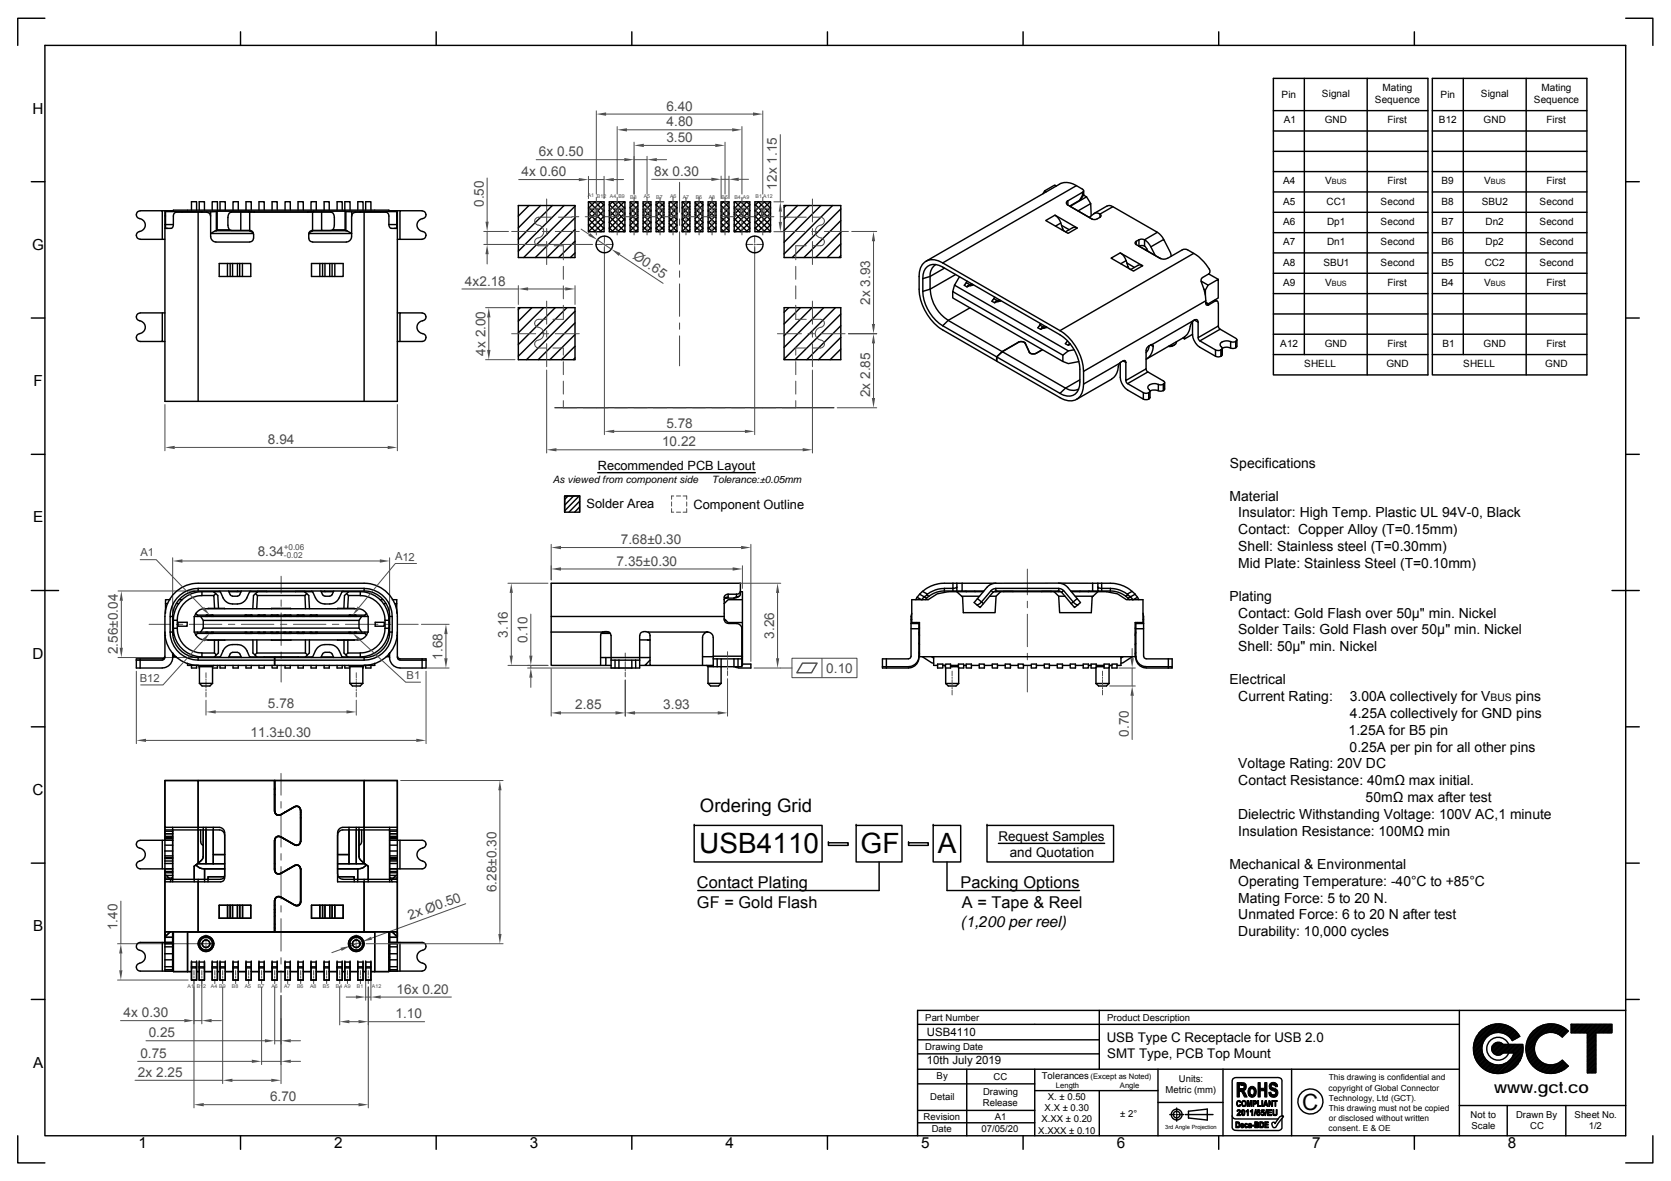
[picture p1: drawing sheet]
<svg xmlns="http://www.w3.org/2000/svg" width="297mm" height="210mm" viewBox="0 0 297 210" stroke-linecap="round" stroke-linejoin="round" font-family="sans-serif">
<defs><g id="words">
<g font-size="5">
<text x="124.3" y="151.7">USB4110</text>
<text x="153" y="151.7">GF</text>
<text x="166.7" y="151.6">A</text>
</g>
<text font-size="4" x="231.5" y="197.3">C</text>
<text font-size="3.3" x="124.4" y="144.4">Ordering Grid</text>
<g font-size="2.9">
<text x="123.9" y="157.8">Contact Plating</text>
<text x="123.9" y="161.4">GF = Gold Flash</text>
<text x="170.8" y="157.9">Packing Options</text>
<text x="171" y="161.4">A = Tape &amp; Reel</text>
<text x="265.6" y="194.3">www.gct.co</text>
</g>
<text font-size="2.8" x="170.8" y="164.8">(1,200 per reel)</text>
<g font-size="2.7">
<text x="5.8" y="20.2">H</text>
<text x="5.7" y="44.4">G</text>
<text x="5.9" y="68.7">F</text>
<text x="5.9" y="92.9">E</text>
<text x="5.8" y="117.1">D</text>
<text x="5.8" y="141.4">C</text>
<text x="5.9" y="165.6">B</text>
<text x="5.9" y="189.8">A</text>
<text x="24.6" y="204.1">1</text>
<text x="59.4" y="204.1">2</text>
<text x="94.2" y="204.1">3</text>
<text x="128.9" y="204.1">4</text>
<text x="163.7" y="204.1">5</text>
<text x="198.5" y="204.1">6</text>
<text x="233.3" y="204.1">7</text>
<text x="268" y="204.1">8</text>
</g>
<g font-size="2.5">
<text x="218.6" y="83.1">Specifications</text>
<text x="218.6" y="89">Material</text>
<text x="220.1" y="92">Insulator: High Temp. Plastic UL 94V-0, Black</text>
<text x="220.1" y="95">Contact: Copper Alloy (T=0.15mm)</text>
<text x="220.1" y="98">Shell: Stainless steel (T=0.30mm)</text>
<text x="220.1" y="100.9">Mid Plate: Stainless Steel (T=0.10mm)</text>
<text x="218.5" y="106.9">Plating</text>
<text x="220.1" y="109.8">Contact: Gold Flash over 50µ&quot; min. Nickel</text>
<text x="220.1" y="112.8">Solder Tails: Gold Flash over 50µ&quot; min. Nickel</text>
<text x="220.1" y="115.8">Shell: 50µ&quot; min. Nickel</text>
<text x="218.5" y="121.7">Electrical</text>
<text x="220.1" y="124.7">Current Rating:</text>
<text x="239.9" y="124.7">3.00A collectively for V</text>
<text x="269.4" y="124.7">pins</text>
<text x="239.7" y="130.6">1.25A for B5 pin</text>
<text x="240" y="127.7">4.25A collectively for GND pins</text>
<text x="220.1" y="136.6">Voltage Rating: 20V DC</text>
<text x="239.9" y="133.6">0.25A per pin for all other pins</text>
<text x="220.1" y="139.6">Contact Resistance: 40mΩ max initial.</text>
<text x="242.8" y="142.6">50mΩ max after test</text>
<text x="220.1" y="145.6">Dielectric Withstanding Voltage: 100V AC,1 minute</text>
<text x="220.1" y="148.6">Insulation Resistance: 100MΩ min</text>
<text x="218.6" y="154.5">Mechanical &amp; Environmental</text>
<text x="220.1" y="157.5">Operating Temperature: -40°C to +85°C</text>
<text x="220.1" y="160.5">Mating Force: 5 to 20 N.</text>
<text x="220.1" y="163.5">Unmated Force: 6 to 20 N after test</text>
<text x="220.1" y="166.4">Durability: 10,000 cycles</text>
</g>
<g font-size="2.4" fill="#4b4b4b">
<text x="118.4" y="19.7">6.40</text>
<text x="118.5" y="22.5">4.80</text>
<text x="95.8" y="27.8">6x 0.50</text>
<text x="118.4" y="25.2">3.50</text>
<text x="92.7" y="31.3">4x 0.60</text>
<text x="116.3" y="31.3">8x 0.30</text>
<text x="138.1" y="33.7" transform="rotate(-90 138.1 33.7)">12x 1.15</text>
<text x="86" y="36.8" transform="rotate(-90 86 36.8)">0.50</text>
<text x="112.4" y="45.9" transform="rotate(34 112.4 45.9)">Ø0.65</text>
<text x="82.7" y="50.8">4x2.18</text>
<text x="154.7" y="54.2" transform="rotate(-90 154.7 54.2)">2x 3.93</text>
<text x="86.3" y="63.3" transform="rotate(-90 86.3 63.3)">4x 2.00</text>
<text x="154.7" y="70.6" transform="rotate(-90 154.7 70.6)">2x 2.85</text>
<text x="118.4" y="76.1">5.78</text>
<text x="47.6" y="78.9">8.94</text>
<text x="117.7" y="79.4">10.22</text>
<text x="45.8" y="98.8">8.34</text>
<text x="109.6" y="100.5">7.35±0.30</text>
<text x="110.3" y="96.7">7.68±0.30</text>
<text x="90.3" y="113.4" transform="rotate(-90 90.3 113.4)">3.16</text>
<text x="137.6" y="113.6" transform="rotate(-90 137.6 113.6)">3.26</text>
<text x="21" y="116.4" transform="rotate(-90 21 116.4)">2.56±0.04</text>
<text x="78.7" y="117.3" transform="rotate(-90 78.7 117.3)">1.68</text>
<text x="93.8" y="114.3" transform="rotate(-90 93.8 114.3)">0.10</text>
<text x="146.9" y="119.6">0.10</text>
<text x="47.6" y="126">5.78</text>
<text x="44.5" y="131">11.3±0.30</text>
<text x="102.2" y="126.1">2.85</text>
<text x="117.9" y="126.1">3.93</text>
<text x="200.6" y="131" transform="rotate(-90 200.6 131)">0.70</text>
<text x="88.2" y="158.7" transform="rotate(-90 88.2 158.7)">6.28±0.30</text>
<text x="20.9" y="165.4" transform="rotate(-90 20.9 165.4)">1.40</text>
<text x="72.9" y="163.6" transform="rotate(-20 72.9 163.6)">2x Ø0.50</text>
<text x="70.5" y="176.7">16x 0.20</text>
<text x="22" y="180.9">4x 0.30</text>
<text x="26.4" y="184.5">0.25</text>
<text x="70.3" y="181">1.10</text>
<text x="24.5" y="191.5">2x 2.25</text>
<text x="25" y="188.1">0.75</text>
<text x="48" y="195.8">6.70</text>
</g>
<g font-size="2.4">
<text x="177.5" y="149.4">Request Samples</text>
<text x="179.5" y="152.3">and Quotation</text>
<text x="196.7" y="185.2">USB Type C Receptacle for USB 2.0</text>
<text x="196.8" y="188.1">SMT Type, PCB Top Mount</text>
</g>
<g font-size="2.3">
<text x="106.3" y="83.6">Recommended PCB Layout</text>
<text x="104.3" y="90.3">Solder Area</text>
<text x="123.3" y="90.5">Component Outline</text>
</g>
<g font-size="2" fill="#4b4b4b">
<text x="25" y="98.9" transform="rotate(1 25 98.9)">A1</text>
<text x="70.2" y="99.6" transform="rotate(1 70.2 99.6)">A12</text>
<text x="24.8" y="121.3" transform="rotate(1 24.8 121.3)">B12</text>
<text x="72.3" y="120.7" transform="rotate(1 72.3 120.7)">B1</text>
</g>
<g font-size="2">
<text x="164.8" y="184.2">USB4110</text>
<text x="164.7" y="189.3">10th July 2019</text>
</g>
<g font-size="1.8">
<text x="227.8" y="17.4">Pin</text>
<text x="235" y="17.3">Signal</text>
<text x="245.7" y="16.2">Mating</text>
<text x="256.1" y="17.4">Pin</text>
<text x="263.3" y="17.3">Signal</text>
<text x="274" y="16.2">Mating</text>
<text x="228.2" y="21.9">A1</text>
<text x="235.5" y="21.9">GND</text>
<text x="244.4" y="18.3">Sequence</text>
<text x="246.6" y="21.9">First</text>
<text x="255.8" y="21.9">B12</text>
<text x="263.7" y="21.9">GND</text>
<text x="272.7" y="18.3">Sequence</text>
<text x="274.9" y="21.9">First</text>
<text x="228.1" y="32.8">A4</text>
<text x="235.6" y="32.8">V</text>
<text x="246.6" y="32.8">First</text>
<text x="256.3" y="32.8">B9</text>
<text x="263.8" y="32.8">V</text>
<text x="274.9" y="32.8">First</text>
<text x="228.1" y="36.4">A5</text>
<text x="228.1" y="40">A6</text>
<text x="235.8" y="36.4">CC1</text>
<text x="235.9" y="40">Dp1</text>
<text x="245.4" y="40">Second</text>
<text x="245.4" y="36.4">Second</text>
<text x="256.3" y="36.4">B8</text>
<text x="256.3" y="40">B7</text>
<text x="263.4" y="36.4">SBU2</text>
<text x="264.1" y="40">Dn2</text>
<text x="273.7" y="40">Second</text>
<text x="273.7" y="36.4">Second</text>
<text x="228.1" y="43.6">A7</text>
<text x="228.1" y="47.2">A8</text>
<text x="235.2" y="47.2">SBU1</text>
<text x="235.9" y="43.6">Dn1</text>
<text x="245.4" y="47.2">Second</text>
<text x="245.4" y="43.6">Second</text>
<text x="256.3" y="43.6">B6</text>
<text x="256.3" y="47.2">B5</text>
<text x="263.9" y="47.2">CC2</text>
<text x="264.1" y="43.6">Dp2</text>
<text x="273.7" y="47.2">Second</text>
<text x="273.7" y="43.6">Second</text>
<text x="228.1" y="50.8">A9</text>
<text x="235.6" y="50.8">V</text>
<text x="246.6" y="50.8">First</text>
<text x="256.3" y="50.8">B4</text>
<text x="263.8" y="50.8">V</text>
<text x="274.9" y="50.8">First</text>
<text x="227.6" y="61.7">A12</text>
<text x="231.9" y="65.3">SHELL</text>
<text x="235.5" y="61.7">GND</text>
<text x="246.4" y="65.3">GND</text>
<text x="246.6" y="61.7">First</text>
<text x="256.4" y="61.7">B1</text>
<text x="260.1" y="65.3">SHELL</text>
<text x="263.7" y="61.7">GND</text>
<text x="274.7" y="65.3">GND</text>
<text x="274.9" y="61.7">First</text>
<text x="98.3" y="86">As viewed from component side</text>
<text x="126.6" y="86">Tolerance:±0.05mm</text>
<text x="264.9" y="124.7">BUS</text>
</g>
<g font-size="1.7">
<text x="164.5" y="181.6">Part Number</text>
<text x="196.8" y="181.4">Product Description</text>
<text x="164.5" y="186.7">Drawing Date</text>
<text x="166.5" y="191.8">By</text>
<text x="185.2" y="191.8">Tolerances</text>
<text x="165.4" y="195.7">Detail</text>
<text x="174.7" y="196.6">Release</text>
<text x="174.8" y="194.7">Drawing</text>
<text x="176.6" y="192">CC</text>
<text x="185.7" y="197.5">X.X ± 0.30</text>
<text x="186.3" y="195.5">X. ± 0.50</text>
<text x="207.2" y="194.4">Metric (mm)</text>
<text x="209.5" y="192.5">Units:</text>
<text x="164.2" y="199.1">Revision</text>
<text x="165.6" y="201.3">Date</text>
<text x="174.5" y="201.3">07/05/20</text>
<text x="176.9" y="199.1">A1</text>
<text x="184.6" y="201.6">X.XXX ± 0.10</text>
<text x="185.1" y="199.5">X.XX ± 0.20</text>
<text x="199.1" y="198.5">± 2°</text>
<text x="261.4" y="198.8">Not to</text>
<text x="261.6" y="200.8">Scale</text>
<text x="269.5" y="198.8">Drawn By</text>
<text x="272" y="200.8">CC</text>
<text x="279.9" y="198.8">Sheet No.</text>
<text x="282.4" y="200.8">1/2</text>
</g>
<g font-size="1.5" fill="#4b4b4b">
<text x="50.4" y="97.7">+0.06</text>
<text x="50.5" y="99.1">-0.02</text>
</g>
<g font-size="1.5">
<text x="236.2" y="193.9">copyright of Global Connector</text>
<text x="236.2" y="192.1">This drawing is confidential and</text>
<text x="236.2" y="195.7">Technology, Ltd (GCT).</text>
<text x="236.2" y="197.5">This drawing must not be copied</text>
<text x="236.2" y="201">consent. E &amp; OE</text>
<text x="236.2" y="199.2">or disclosed without written</text>
</g>
<g font-size="1.4">
<text x="193.8" y="191.8">(Except as Noted)</text>
<text x="187.7" y="193.4">Length</text>
<text x="199.1" y="193.4">Angle</text>
</g>
<g font-size="1.3">
<text x="236.7" y="32.8">BUS</text>
<text x="265" y="32.8">BUS</text>
<text x="236.7" y="50.8">BUS</text>
<text x="265" y="50.8">BUS</text>
</g>
<text font-size="1" x="207.1" y="200.8">3rd Angle Projection</text>
<g font-size=".9" fill="#4b4b4b">
<text x="104.5" y="35.1">A1 B12 A4 B9</text>
<text x="112" y="35.3">B8</text>
<text x="114.4" y="35.3">A5</text>
<text x="116.6" y="35.3">B7</text>
<text x="119.1" y="35.3">A6</text>
<text x="121.4" y="35.3">A7</text>
<text x="123.7" y="35.3">B6</text>
<text x="126" y="35.3">A8</text>
<text x="128.2" y="35.3">B5</text>
<text x="130.6" y="35.3">B4 A9</text>
<text x="134.3" y="35.3">B1 A12</text>
<text x="33.4" y="175.6">A1</text>
<text x="35" y="175.7">B12</text>
<text x="37.5" y="175.6">A4 B9</text>
<text x="41.2" y="175.6">B8</text>
<text x="43.5" y="175.6">A5</text>
<text x="45.8" y="175.6">B7</text>
<text x="48.2" y="175.6">A6</text>
<text x="50.5" y="175.6">A7</text>
<text x="52.8" y="175.6">B6</text>
<text x="55.1" y="175.6">A8</text>
<text x="57.4" y="175.6">B5</text>
<text x="59.7" y="175.6">B4 A9</text>
<text x="63.4" y="175.6">B1</text>
<text x="66.1" y="175.6">A12</text>
</g>
</g></defs>
<path d="M131.6 105.2h.4v11.6" fill="none" stroke="#000" stroke-width=".25"/>
<g fill="none" stroke="#4b4b4b" stroke-width=".18">
<path d="M26.5 111h3.7M31.3 111h1.2M33.7 111h5.7M36.6 119.6v.9M40.6 111h1.1M42.9 111h5.8M49.8 111h1.2M50 102.5v3M50 106.7v1.1M50 109v5.8M50 115.9v1.2M50 118.2v3.1"/>
<path d="M52.2 111h5.7M59.1 111h1.1M61.4 111h5.8M68.3 111h1.2M70.6 111h3.7M36.6 120.7v.3M36.6 121.2v1.2M36.6 122.6v.2M36.6 123v.9M36.6 124.5v2.7M38.4 126.6h23.2M63.3 124.5v2.7"/>
</g>
<g fill="#4b4b4b">
<path d="M36.6 126.6l1.8-.3v.6z"/>
<path d="M61.6 126.3l1.7 .3-1.7 .3z"/>
</g>
<path d="M24.2 119.3v12.9M75.7 119.3v12.9M26 131.6h48" fill="none" stroke="#4b4b4b" stroke-width=".18"/>
<g fill="#4b4b4b">
<path d="M24.2 131.6l1.8-.3v.6z"/>
<path d="M74 131.3l1.7 .3-1.7 .3z"/>
</g>
<path d="M21 116.9h13.6M21 105.1h13.6M21.6 106.8v8.4" fill="none" stroke="#4b4b4b" stroke-width=".18"/>
<g fill="#4b4b4b">
<path d="M21.3 115.2h.5l-.2 1.7z"/>
<path d="M21.6 105.1l.2 1.7h-.5z"/>
</g>
<path d="M30.7 99.2v9.8M32.4 99.7h35.1M69.3 99.2v9.8" fill="none" stroke="#4b4b4b" stroke-width=".18"/>
<g fill="#4b4b4b">
<path d="M30.7 99.7l1.7-.3v.6z"/>
<path d="M67.5 99.4l1.8 .3-1.8 .3z"/>
</g>
<path d="M90.3 118.3h7.1M90.3 103.7h7.1M90.9 105.4v11.2M111.1 116.1v.9M111.1 117.2v.2M111.1 117.7v1.1M111.1 119v.3M111.1 119.5v.8" fill="none" stroke="#4b4b4b" stroke-width=".18"/>
<g fill="#4b4b4b">
<path d="M90.6 116.6h.6l-.3 1.7z"/>
<path d="M90.9 103.7l.3 1.7h-.6z"/>
</g>
<path d="M98 118.9v8.4M99.7 126.8h9.7M111.1 120.9v6.4" fill="none" stroke="#4b4b4b" stroke-width=".18"/>
<g fill="#4b4b4b">
<path d="M98 126.8l1.7-.3v.5z"/>
<path d="M109.4 126.5l1.7 .3-1.7 .2z"/>
</g>
<path d="M111.1 120.9v6.4M112.9 126.8h14.7M129.3 120.7v6.6" fill="none" stroke="#4b4b4b" stroke-width=".18"/>
<g fill="#4b4b4b">
<path d="M111.1 126.8l1.8-.3v.5z"/>
<path d="M127.6 126.5l1.7 .3-1.7 .2z"/>
</g>
<path d="M98 100.6v2.5M99.7 101.2h30.5M132 100.6v4" fill="none" stroke="#4b4b4b" stroke-width=".18"/>
<g fill="#4b4b4b">
<path d="M98 101.2l1.7-.3v.6z"/>
<path d="M130.2 100.9l1.8 .3-1.8 .3z"/>
</g>
<g fill="none" stroke="#4b4b4b" stroke-width=".18">
<path d="M63.3 119.6v.9M140.8 117h11.5v3.5h-11.5zM146.1 117v3.5M182.6 101.2v4.6M182.6 106.9v1.2M182.6 109.2v5.8M182.6 116.1v1.2M182.6 118.5v4.5M50 137.5v3.9M63.3 120.7v.3M63.3 121.2v1.2M63.3 122.6v.2"/>
<path d="M63.3 123v.9M50 142.5v1.2M50 144.8v5.8M50 151.8v1.1M50 154.1v5.8M34.5 172.6v.8M34.5 173.6v.2M34.5 174.1v.8M35.2 167.8h1M35.9 172.6v.8M35.9 173.6v.2M35.9 174.1v.8"/>
<path d="M36.5 167.8h.2M36.6 166.2v1.2M36.6 167.6v.3M36.6 168.1v1.2M36.9 167.8h1.1M38.2 172.6v.8M38.2 173.6v.2M38.2 174.1v.8M39.6 172.6v.8M39.6 173.6v.2M39.6 174.1v.8M41.9 172.6v.8"/>
<path d="M41.9 173.6v.2M41.9 174.1v.8M44.2 172.6v.8M44.2 173.6v.2M44.2 174.1v.8M46.5 172.6v.8M46.5 173.6v.2M46.5 174.1v.8M48.8 172.6v.8M48.8 173.6v.2M48.8 174.1v.8M50 161v1.2"/>
<path d="M50 163.3v5.8M50 170.3v1.1M50 172.6v3.8M51.1 172.6v.8M51.1 173.6v.2M51.1 174.1v.8M53.4 172.6v.8M53.4 173.6v.2M53.4 174.1v.8M55.8 172.6v.8M55.8 173.6v.2M55.8 174.1v.8"/>
<path d="M58.1 172.6v.8M58.1 173.6v.2M58.1 174.1v.8M60.4 172.6v.8M60.4 173.6v.2M60.4 174.1v.8M60.6 168.8l-1.6 .6M61.8 172.6v.8M61.8 173.6v.2M61.8 174.1v.8M61.9 167.8h1.1M63.2 167.8h.2"/>
<path d="M63.3 166.2v1.2M63.3 167.6v.3M63.3 168.1v1.2M63.7 167.8h1M64.1 172.6v.8M64.1 173.6v.2M64.1 174.1v.8M64.4 167.4l-2.1 .8M65.5 172.6v.8M65.5 173.6v.2M65.5 174.1v.8M82.8 160.7l-16.7 6.1"/>
</g>
<path d="M142.6 117.9h2.6l-.9 1.7h-2.7z" fill="none" stroke="#4b4b4b" stroke-width=".25"/>
<g fill="#4b4b4b">
<path d="M60.5 168.5l1.8-.3-1.6 .9z"/>
<path d="M64.4 167.4l1.6-.9 .1 .6z"/>
</g>
<path d="M39.6 175.5v17.2M50 177v15.7M24 192.1h15.6M41.3 192.1h6.9" fill="none" stroke="#4b4b4b" stroke-width=".18"/>
<g fill="#4b4b4b">
<path d="M48.2 191.8l1.8 .3-1.8 .3z"/>
<path d="M39.6 192.1l1.7-.3v.6z"/>
</g>
<path d="M34.5 175.5v21.5M65.5 175.5v21.5M36.2 196.4h27.5" fill="none" stroke="#4b4b4b" stroke-width=".18"/>
<g fill="#4b4b4b">
<path d="M34.5 196.4l1.7-.3v.6z"/>
<path d="M63.7 196.1l1.8 .3-1.8 .3z"/>
</g>
<path d="M34.5 174.4v7.6M35.9 174.4v7.6M21.4 181.5h11.4M34.5 181.5h1.4M37.6 181.5h1.7" fill="none" stroke="#4b4b4b" stroke-width=".18"/>
<g fill="#4b4b4b">
<path d="M35.9 181.5l1.7-.3v.6z"/>
<path d="M32.8 181.2l1.7 .3-1.7 .3z"/>
</g>
<path d="M61.5 177.3h1.8M65 174.4v3.4M65 177.3h.9M65.9 174.4v3.4M67.7 177.3h12.5" fill="none" stroke="#4b4b4b" stroke-width=".18"/>
<g fill="#4b4b4b">
<path d="M63.3 177l1.7 .3-1.7 .3z"/>
<path d="M65.9 177.3l1.8-.3v.6z"/>
</g>
<path d="M48.8 175.5v10.1M26 185h21.1M48.8 185h1.2M50 181.1v4.5M51.7 185h1.7" fill="none" stroke="#4b4b4b" stroke-width=".18"/>
<g fill="#4b4b4b">
<path d="M50 185l1.7-.2v.5z"/>
<path d="M47.1 184.8l1.7 .2-1.7 .3z"/>
</g>
<path d="M60.4 175.5v6.7M65.5 175.5v6.7M62.1 181.7h1.6M65.5 181.7h10" fill="none" stroke="#4b4b4b" stroke-width=".18"/>
<g fill="#4b4b4b">
<path d="M60.4 181.7l1.7-.3v.5z"/>
<path d="M63.7 181.4l1.8 .3-1.8 .2z"/>
</g>
<path d="M46.5 175.5v13.8M50 177v12.3M24.5 188.7h20.3M46.5 188.7h3.5M51.7 188.7h1.7" fill="none" stroke="#4b4b4b" stroke-width=".18"/>
<g fill="#4b4b4b">
<path d="M50 188.7l1.7-.3v.6z"/>
<path d="M44.8 188.4l1.7 .3-1.7 .3z"/>
</g>
<path d="M198.9 118.8h2.9M201.3 115.3v1.7M201.3 118.8v3.2M197.3 122h4.5M201.3 123.7v7.8" fill="none" stroke="#4b4b4b" stroke-width=".18"/>
<g fill="#4b4b4b">
<path d="M201 117h.5l-.2 1.8z"/>
<path d="M201.3 122l.2 1.7h-.5z"/>
</g>
<g fill="none" stroke="#4b4b4b" stroke-width=".18">
<path d="M92.2 31.9h10.7M104.6 31.9h2.8M104.6 31.4v3.9M107.4 31.4v3.9M109.1 31.9h1.7M105.9 43.5h1.2M107.3 43.5h.2M107.4 41.9v1.2M107.4 43.4v.2M107.4 43.8v1.2M107.8 43.5h1.2M132.6 43.5h1.2"/>
<path d="M134 43.5h.3M134.2 41.9v1.2M134.2 43.4v.2M134.2 43.8v1.2M134.5 43.5h1.2"/>
</g>
<g fill="none" stroke="#000" stroke-width=".25">
<path d="M104.6 39.9l1.3 1.3M104.6 38.9l2.3 2.3M104.6 37.9l2.8 2.7M104.6 36.8l2.8 2.8M104.6 37l1.2-1.1 1.6 1.6M104.6 35.9h2.8v5.3h-2.8zM104.7 35.9l2.7 2.7M104.7 35.9l-.1 .1M107.4 36.5l-.6-.6-2.2 2.2M107.4 36.4l-2.8 2.7M107.4 37.4l-2.8 2.8M107.4 38.4l-2.8 2.8"/>
<path d="M107.4 39.5l-1.8 1.7M108.3 39.5l1.7 1.7M108.3 37.4l2.8 2.8M108.3 36.4l2.8 2.7M108.3 38.4l2.8 2.8M108.3 36.5l.6-.6 2.2 2.2M108.3 35.9h2.8v5.3h-2.8zM110.9 35.9l.2 .1M111 35.9l-2.7 2.7M111.1 39.9l-1.3 1.3M111.1 37.1l-1.2-1.2-1.6 1.6M111.1 36.8l-2.8 2.8"/>
<path d="M111.1 37.9l-2.8 2.7M111.1 38.9l-2.3 2.3M112 39l1.4 1.4M112 38l1.4 1.4M112 37l1.4 1.3M112 35.9l1.4 1.4M112 35.9h1.4v5.3h-1.4zM113 35.9l.4 .4M113.1 35.9l-1.1 1M113.4 36.6l-1.4 1.4M113.4 37.6l-1.4 1.4M113.4 38.6l-1.4 1.4"/>
<path d="M113.4 39.7l-1.4 1.4M114.3 35.9h1.4v5.3h-1.4zM114.3 39.3l1.4 1.4M114.3 38.2l1.4 1.4M114.3 37.2l1.4 1.4M114.3 36.2l1.4 1.3M115.1 35.9l.6 .6M115.1 35.9l-.8 .8M115.7 36.3l-1.4 1.4M115.7 37.4l-1.4 1.4M115.7 38.4l-1.4 1.4M115.7 39.4l-1.4 1.4"/>
<path d="M116.6 39.5l1.4 1.4M116.6 38.5l1.4 1.4M116.6 37.4l1.4 1.4M116.6 36.4l1.4 1.4M116.6 35.9h1.4v5.3h-1.4zM117.2 35.9l.8 .9M117.2 35.9l-.6 .6M118 36.1l-1.4 1.4M118 37.1l-1.4 1.4M118 38.2l-1.4 1.4M118 39.2l-1.4 1.4M119 39.7l1.3 1.4"/>
<path d="M119 38.7l1.3 1.4M119 37.7l1.3 1.4M119 36.6l1.3 1.4M119 35.9h1.3v5.3h-1.3zM119.3 35.9l1 1.1M119.3 35.9l-.3 .3M120.3 35.9l-1.3 1.3M120.3 36.9l-1.3 1.4M120.3 37.9l-1.3 1.4M120.3 39l-1.3 1.4M121.3 35.9h1.3v5.3h-1.3zM121.3 40l1.2 1.2"/>
<path d="M121.3 38.9l1.3 1.4M121.3 37.9l1.3 1.4M121.3 36.9l1.3 1.4M121.3 35.9l1.3 1.3M121.3 35.9v.1M122.4 35.9l.2 .3M122.4 35.9l-1.1 1.1M122.6 36.7l-1.3 1.3M122.6 37.7l-1.3 1.4M122.6 38.7l-1.3 1.4M122.6 39.8l-1.3 1.4M123.6 36.1l1.3 1.4-1.3 1.3"/>
<path d="M123.6 39.2l1.3 1.4-.6 .6M123.6 38.1l1.3 1.4M123.6 37.1l1.3 1.4M123.6 35.9h1.3v5.3h-1.3zM124.4 35.9l.5 .5M124.5 35.9l-.9 .9M124.9 36.4l-1.3 1.4M124.9 38.5l-1.3 1.4M124.9 39.5l-1.3 1.4M125.9 39.4l1.4 1.4M125.9 38.4l1.4 1.4M125.9 37.3l1.4 1.4"/>
<path d="M125.9 36.3l1.4 1.4M125.9 36.5l.6-.6 .8 .7M125.9 35.9h1.4v5.3h-1.4zM127.3 36.2l-1.4 1.4M127.3 37.2l-1.4 1.4M127.3 38.3l-1.4 1.4M127.3 39.3l-1.4 1.4M128.2 35.9h1.4v5.3h-1.4zM128.2 39.7l1.4 1.3M128.2 38.6l1.4 1.4M128.2 37.6l1.4 1.4M128.2 36.5l1.4 1.4"/>
<path d="M128.6 35.9l1 1M128.6 35.9l-.4 .4M129.6 35.9l-1.4 1.4M129.6 37l-1.4 1.4M129.6 38l-1.4 1.4M129.6 39.1l-1.4 1.4M130.5 37.1l1.2-1.2 1.6 1.6-2.8 2.7M130.5 35.9h2.8v5.3h-2.8zM130.5 39.9l1.3 1.3M130.5 38.8l2.4 2.4M130.5 37.8l2.8 2.8-.7 .6M130.5 36.8l2.8 2.7"/>
<path d="M130.7 35.9l2.6 2.6M130.7 35.9l-.2 .2M133.3 38.5l-2.7 2.7M133.3 39.5l-1.7 1.7M133.3 36.4l-2.8 2.8M133.3 36.4l-.5-.5-2.3 2.2M134.2 36.5l.6-.6 2.2 2.1M134.2 35.9h2.8v5.3h-2.8zM134.2 39.4l1.8 1.8M134.2 38.4l2.8 2.8M134.2 37.3l2.8 2.8M134.2 36.3l2.8 2.8"/>
<path d="M136.9 35.9l.1 .1M136.9 35.9l-2.7 2.7M137 36.9l-2.8 2.7M137 37.9l-2.8 2.8M137 38.9l-2.3 2.3M137 40l-1.3 1.2M137 37l-1.1-1.1-1.7 1.7M104.6 41l.2 .2M107.4 40.5l-.7 .7M108.3 40.5l.7 .7M111.1 41l-.3 .2M112 41.1l.1 .1"/>
<path d="M112 40.1l1.1 1.1M113.4 40.7l-.5 .5M114.3 40.3l.9 .9M115.7 40.5l-.7 .7M116.6 40.5l.7 .7M118 40.2l-.9 1M119 40.8l.4 .4M120.3 40l-1.2 1.2M120.3 41l-.1 .2M121.3 41l.2 .2M122.6 40.8l-.3 .4M123.6 40.2l1 1"/>
<path d="M125.9 40.5l.7 .7M127.3 40.4l-.9 .8M128.2 40.7l.5 .5M129.6 40.1l-1.1 1.1M129.6 41.2h-.1M130.5 40.9l.3 .3M134.2 40.5l.7 .7M137 41l-.2 .2"/>
</g>
<g fill="#4b4b4b">
<path d="M107.4 31.9l1.7-.2v.5z"/>
<path d="M102.9 31.7l1.7 .2-1.7 .3z"/>
</g>
<path d="M115.8 31.9h10.6M120.8 32.4v5.3M120.8 38.9v1.2M128.2 31.3v4M128.2 31.9h1.4M129.6 31.3v4M131.3 31.9h1.8M120.8 41.2v5.8M120.8 48.2v1.1M120.8 50.5v5.7M120.8 57.4v1.2M120.8 59.7v5.4" fill="none" stroke="#4b4b4b" stroke-width=".18"/>
<g fill="none" stroke="#000" stroke-width=".25">
<path d="M92.1 36.5v9.3M94 36.5l-1.9 1.9M96.1 36.5l-4 4M98.2 36.5l-6.1 6.1M100.3 36.5l-8.2 8.2M102.2 36.7l-9.1 9.1M102.2 38.7l-7 7.1M102.2 36.5v9.3M139.4 36.5v9.3M139.7 36.5l-.3 .4M141.8 36.5l-2.4 2.4M143.8 36.5l-4.4 4.5"/>
<path d="M145.9 36.5l-6.5 6.6M148 36.5l-8.6 8.7M149.5 37.2l-8.7 8.6M149.5 39.2l-6.6 6.6M92.1 54.7v9.3M92.5 54.7l-.4 .3M94.6 54.7l-2.5 2.4M96.6 54.7l-4.5 4.5M98.7 54.7l-6.6 6.6M100.8 54.7l-8.7 8.6M102.2 54.7v9.3M102.2 55.3l-8.6 8.7"/>
<path d="M102.2 57.4l-6.5 6.6M102.2 40.8l-5 5M102.2 59.5l-4.5 4.5M102.2 42.9l-2.9 2.9M102.2 45l-.8 .8M139.4 54.7v9.3M140.2 54.7l-.8 .8M142.3 54.7l-2.9 2.9M144.4 54.7l-5 5M146.4 54.7l-7 7.1M148.5 54.7l-9.1 9.1M149.5 55.8l-8.1 8.2"/>
<path d="M149.5 57.9l-6.1 6.1M149.5 41.3l-4.5 4.5M149.5 60l-4 4M149.5 54.7v9.3M149.5 43.4l-2.4 2.4M149.5 45.5l-.4 .3M102.2 61.6l-2.4 2.4M102.2 63.6l-.3 .4M149.5 62.1l-1.9 1.9"/>
</g>
<g fill="#4b4b4b">
<path d="M129.6 31.9l1.7-.3v.6z"/>
<path d="M126.4 31.6l1.8 .3-1.8 .3z"/>
</g>
<g fill="none" stroke="#4b4b4b" stroke-width=".18">
<path d="M95.3 28.4h15.7M97.2 35.4v4.1M106 35.1v1.1M106 36.5v.2M106 36.9v1.2M106 38.3v.3M106 38.8v1.1M109.7 35.1v1.1M109.7 36.5v.2M109.7 36.9v1.2M109.7 38.3v.3M109.7 38.8v1.1"/>
<path d="M112.7 28.4h2.3M112.7 27.8v6.7M112.7 35.1v1.1M112.7 36.5v.2M112.7 36.9v1.2M112.7 38.3v.3M112.7 38.8v1.1M115 27.8v6.7M115 35.1v1.1M115 36.5v.2M115 36.9v1.2M115 38.3v.3"/>
<path d="M115 38.8v1.1M116.8 28.4h1.7M117.3 35.1v1.1M117.3 36.5v.2M117.3 36.9v1.2M117.3 38.3v.3M117.3 38.8v1.1M119.6 35.1v1.1M119.6 36.5v.2M119.6 36.9v1.2M119.6 38.3v.3M119.6 38.8v1.1"/>
<path d="M121.9 35.1v1.1M121.9 36.5v.2M121.9 36.9v1.2M121.9 38.3v.3M121.9 38.8v1.1M124.3 35.1v1.1M124.3 36.5v.2M124.3 36.9v1.2M124.3 38.3v.3M124.3 38.8v1.1M126.6 35.1v1.1M126.6 36.5v.2"/>
<path d="M126.6 36.9v1.2M126.6 38.3v.3M126.6 38.8v1.1M128.9 35.1v1.1M128.9 36.5v.2M128.9 36.9v1.2M128.9 38.3v.3M128.9 38.8v1.1M131.9 35.1v1.1M131.9 36.5v.2M131.9 36.9v1.2M131.9 38.3v.3"/>
<path d="M131.9 38.8v1.1M135.6 35.1v1.1M135.6 36.5v.2M135.6 36.9v1.2M135.6 38.3v.3M135.6 38.8v1.1M91 41.2h4.2M96.4 41.2h1.1M97.2 40.6v1.2M97.2 42.9v4.1M98.7 41.2h4.3M106 40.2v.2"/>
<path d="M106 40.6v1.2M109.7 40.2v.2M109.7 40.6v1.2M112.7 40.2v.2M112.7 40.6v1.2M115 40.2v.2M115 40.6v1.2M117.3 40.2v.2M117.3 40.6v1.2M119.6 40.2v.2M119.6 40.6v1.2M121.9 40.2v.2"/>
<path d="M121.9 40.6v1.2M124.3 40.2v.2M124.3 40.6v1.2M126.6 40.2v.2M126.6 40.6v1.2M128.9 40.2v.2M128.9 40.6v1.2M131.9 40.2v.2M131.9 40.6v1.2M135.6 40.2v.2M135.6 40.6v1.2"/>
</g>
<path d="M98.6 72.5h49.7" fill="none" stroke="#000" stroke-width=".19"/>
<g fill="#4b4b4b">
<path d="M115 28.4l1.8-.3v.6z"/>
<path d="M111 28.1l1.7 .3-1.7 .3z"/>
</g>
<path d="M109.7 22.5v12M111.4 23.1h18.8M131.9 22.5v12" fill="none" stroke="#4b4b4b" stroke-width=".18"/>
<g fill="#4b4b4b">
<path d="M130.2 22.8l1.7 .3-1.7 .3z"/>
<path d="M109.7 23.1l1.7-.3v.6z"/>
</g>
<path d="M107.4 44.1v33.2M134.2 44.1v33.2M109.2 76.7h23.2" fill="none" stroke="#4b4b4b" stroke-width=".18"/>
<g fill="#4b4b4b">
<path d="M107.4 76.7l1.8-.3v.6z"/>
<path d="M132.4 76.4l1.8 .3-1.8 .3z"/>
</g>
<path d="M106 19.7v14.8M135.6 19.7v14.8M107.7 20.3h26.2" fill="none" stroke="#4b4b4b" stroke-width=".18"/>
<g fill="#4b4b4b">
<path d="M106 20.3l1.7-.3v.6z"/>
<path d="M133.9 20l1.7 .3-1.7 .3z"/>
</g>
<path d="M137.6 35.9h1.7M138.7 23.9v12M138.7 37.6v1.9M137.6 41.2h1.7" fill="none" stroke="#4b4b4b" stroke-width=".18"/>
<g fill="#4b4b4b">
<path d="M138.4 39.5h.6l-.3 1.7z"/>
<path d="M138.7 35.9l.3 1.7h-.6z"/>
</g>
<path d="M150.8 59.3h5.1M148.8 72.5h7.1M155.3 61.1v9.7" fill="none" stroke="#4b4b4b" stroke-width=".18"/>
<g fill="#4b4b4b">
<path d="M155.3 59.3l.3 1.8h-.6z"/>
<path d="M155 70.8h.6l-.3 1.7z"/>
</g>
<g fill="none" stroke="#000" stroke-width=".25">
<circle cx="107.4" cy="43.5" r="1.48"/>
<circle cx="134.2" cy="43.5" r="1.48"/>
</g>
<path d="M103.3 40.7l1.4 1M106.2 42.6l2.5 1.7M110.1 45.3l7.8 5.1" fill="none" stroke="#4b4b4b" stroke-width=".18"/>
<g fill="#4b4b4b">
<path d="M104.9 41.5l1.3 1.1-1.6-.7z"/>
<path d="M108.7 44.3l1.6 .7-.3 .5z"/>
</g>
<path d="M93.8 118.8h18.6M93.8 118.3h3.6M94.4 109.2v7.4M94.4 118.3v.5M94.4 120.5v1.7" fill="none" stroke="#4b4b4b" stroke-width=".18"/>
<g fill="#4b4b4b">
<path d="M94.4 118.8l.3 1.7h-.6z"/>
<path d="M94.1 116.6h.6l-.3 1.7z"/>
</g>
<path d="M20.9 174.3h12.5M20.9 167.8h16.5M21.5 160.2v7.6M21.5 169.5v3" fill="none" stroke="#4b4b4b" stroke-width=".18"/>
<g fill="#4b4b4b">
<path d="M21.2 172.5h.6l-.3 1.8z"/>
<path d="M21.5 167.8l.3 1.7h-.6z"/>
</g>
<g fill="none" stroke="#000" stroke-width=".25">
<path d="M24.9 37.5a.72 .72 0 0 0-.7 .8 .72 .72 0 0 0 .9 .6 1.18 1.18 0 0 1 .7 1.4 1.18 1.18 0 0 1-1.2 .9 .69 .69 0 0 0-.3 .8 .69 .69 0 0 0 .6 .5M24.9 37.5h4v5.1h.4M28.9 37.5h.4M29.3 39.9h1.5M29.4 38.4h-.1v1.5M29.4 37.6h3M30.7 37.5h-1.4v.9M30.8 39.9v.4l-.3 .3h-1.2M32.4 37.6v.1M32.4 37.6l3.5 .1M34.9 37.4v-1.5h-.9v1.5M35.2 37.7v33.7"/>
<path d="M35.9 37.7h.1M36.3 37.4v-1.5h-.9v1.5M37.4 38.4a.67 .67 0 0 0-.7-.7h-5.5l-.4 .5v1.7M37.4 38.4l.1 3.9 .4 .6 .5 .1h6a.67 .67 0 0 0 .7-.7M37.4 37.7v.7M37.7 37.4v-1.5h1v1.5M38.5 37.6l-2.6 .1M38.5 37.6v3.4M38.6 37.6h5.6M38.6 37.6v3.3l-.1 .1M38.6 37.6h-.1M40 37.4v-1.5h-.9v1.5"/>
<path d="M41.4 37.4v-1.5h1v1.5M44.2 37.6h.2M44.2 37.6v.1M44.4 37.6l.8 .1M44.4 37.6v3.4M44.7 37.4v-1.5h-1v1.5M45.2 37.7h9.5M45.2 37.7h.1M46 37.4v-1.5h1v1.5M49.3 37.4v-1.5h-.9v1.5M50.7 37.4v-1.5h.9v1.5M53.9 37.4v-1.5h-.9v1.5"/>
<path d="M54.7 37.7h.1M55.3 37.4v-1.5h.9v1.5M55.6 37.6l-.9 .1M55.6 37.6v3.4M55.7 37.6h5.6M55.7 37.6v.1M55.7 37.6h-.1M57.2 37.7v3.3h1.6a.77 .77 0 0 0 .6-1v-1.3a.87 .87 0 0 0-.6-1h-16M58.5 37.4v-1.5h-.9v1.5M60.8 37.4v-1.5h-.9v1.5M61.3 37.6v3.3l.2 .1M61.3 37.6h.2"/>
<path d="M61.5 37.6v3.4M61.5 37.6l2.6 .1M62.2 37.4v-1.5h-.9v1.5M62.5 38.4v3.9l-.5 .6-.4 .1h-6a.67 .67 0 0 1-.7-.7 1.21 1.21 0 0 1 .3-1.2l.4-.1h1.6M62.5 38.4a.67 .67 0 0 1 .7-.7h5.6l.3 .5v1.7M62.5 37.7v.7M64.1 37.7h.1M64.5 37.4v-1.5h-.9v1.5M64.7 37.7v33.7M65 37.4v-1.5h.9v1.5M67.6 37.6l-3.5 .1M67.6 37.6h2.9"/>
<path d="M67.6 37.6v.1M69.1 39.9h1.5M69.1 39.9l.1 .4 .2 .3h1.2M70.6 37.5v.9h-.1M70.6 38.4v33h-41.3v-31.5M71.1 37.5h-1.8M75 37.5a.73 .73 0 0 1 .7 .8 .73 .73 0 0 1-.8 .6 1.18 1.18 0 0 0-.7 1.4 1.18 1.18 0 0 0 1.1 .9 .69 .69 0 0 1 .4 .8 .69 .69 0 0 1-.7 .5M75 37.5h-3.9v5.1M24.9 42.6h4M28.9 55.6v5.1h-4a.67 .67 0 0 1-.7-.7M29.3 55.6l-4.4 .1a.72 .72 0 0 0-.7 .8 .72 .72 0 0 0 .9 .6 1.18 1.18 0 0 1 .7 1.3 1.18 1.18 0 0 1-1.2 1l-.3 .2-.1 .4M29.4 40.6v-3.1h1.4v-.1h38.3v.1h1.4v3.1"/>
<path d="M38.3 41h6.1M38.3 41l-.9 .5h7.6M38.5 41h-.2M38.6 40.9h2.3M39 46.8h5.6v2.4h-5.6zM40.4 46.8v2.4M40.9 46.8v2.4M41.3 46.8v2.4M42.2 46.8v2.4M42.6 46.8v2.4M42.8 41v-3.3h-1.7l-.3 .1-.2 .5-.1 1.7 .3 .9 .3 .1h3.3a.67 .67 0 0 1 .7 .6M43.1 46.8v2.4"/>
<path d="M44.3 41h.1M44.4 41l.6 .4M45.1 41.6v.7M55.4 46.8h5.6v2.4h-5.6zM55.6 41h6.1M55.6 41l-.7 .4M55.6 41h.1M56.9 46.8v2.4M57.3 46.8v2.4M57.8 46.8v2.4M58.6 46.8v2.4M59 46.8v2.4"/>
<path d="M59.1 40.9h2.2M59.5 46.8v2.4M61.5 41h.2M61.7 41l.8 .5h-7.6M70.6 42.6h4.4M70.6 55.6h.5M28.9 60.7h.4M75.7 60a.67 .67 0 0 1-.7 .7h-4.4M75.7 60l-.1-.4-.3-.2a1.21 1.21 0 0 1-1.2-1.2 1.21 1.21 0 0 1 1.2-1.2 .69 .69 0 0 0 .4-.8 .69 .69 0 0 0-.7-.5l-3.9-.1v5.1M24.9 117.1v1.7M28.9 117.1h-4.7v1.7h4.7M29.3 116.9a.43 .43 0 0 1-.4 .5h-4.7"/>
<path d="M29.3 116.7a.43 .43 0 0 1-.4 .4M29.3 112.4a5.9 5.9 0 0 0 5.9 5.9l.3 .2v3M29.3 116.9v-7.3a5.9 5.9 0 0 1 5.9-5.9h29.5a5.9 5.9 0 0 1 5.9 5.9v7.3M29.3 113h.1M29.8 107.3h-.4v1.7M30.2 106.6h-.8v.7M30.2 112.4a5 5 0 0 0 5 5M30.2 112.4h.5M30.7 110.6h.1M30.7 116a2.14 2.14 0 0 1-1.5 2.7l-.3 .1M30.7 112.4a4.6 4.6 0 0 0 4.5 4.5M30.7 109.6h-.5v2.8"/>
<path d="M30.7 109.6v2.8M30.7 111.7h.8M30.7 110h.1M30.8 111.7a5.1 5.1 0 0 0 5.1 5.1M30.8 110.3v2.7M30.8 116.2v.6h.5M30.8 110.3h.7M31.4 107.3h.4M31.5 111.7a4.4 4.4 0 0 0 4.4 4.4M31.5 110.3v1.4M31.6 110.6h1.7v.7h-1.7zM31.9 106.6h.5"/>
<path d="M33.3 117.9v.4h33.3v-.4M34 118.3v.5h.9v-.5M34.5 109.6h30.9v2.8h-30.9zM34.6 112.4l.2 .5M34.8 109.1l-.2 .5M34.8 109.1l.3 .3M34.8 112.9a1.88 1.88 0 0 0 1.6 .9h27.2a1.81 1.81 0 0 0 1.6-.9M34.8 109.1a1.79 1.79 0 0 1 1.6-.9h27.2a1.73 1.73 0 0 1 1.6 .9M35.1 112.6h29.8M35.1 109.4v.2M35.1 112.4v.2M35.1 112.6l-.3 .3"/>
<path d="M35.1 109.4h29.8M35.2 104.6h29.5M35.2 105.1h29.5M35.2 105.1a4.6 4.6 0 0 0-4.5 4.5M35.2 104.6a5 5 0 0 0-5 5M35.2 104.6v.5M35.2 116.9v.5M35.2 117.4h13.6M35.2 116.9h29.5M35.4 118.5l.1 .3M35.5 118.5h2.3M35.7 109.6l.4 .7v1.4"/>
<path d="M35.9 105.9h2.1l.1 2.3M35.9 105.9a4.4 4.4 0 0 0-4.4 4.4M35.9 105.2a5.1 5.1 0 0 0-5.1 5.1M35.9 105.2v.7M35.9 105.2h3.3M35.9 116.8h3.3M36.1 110.3h27.7M36.1 111.7l-.4 .7M36.1 111.7h27.7M36.6 109.6v-.2h.2v.2M36.8 112.4v.2h-.2v-.2M36.8 109.4l.1 .2"/>
<path d="M36.9 112.4l-.1 .2M37 108.2h2.9M37 113.8h3M37.6 112.4l.1 .2M37.7 109.4l-.1 .2M37.8 112.4v.2M37.8 118.5v3M37.9 109.6v-.2h-.1v.2M37.9 112.4v.2M38 105.2l.7 .7 .1 2.3M38 118.3l-.2 .2M38.1 116.1l.4 .3-.4 .4"/>
<path d="M38.1 113.8v2.3M38.1 116.1h-2.2v.7M38.4 105.5l-.4 .4M38.7 118.3v.5h-.9M38.8 113.8v2.3l-.3 .3M39 105.1l.2 .1M39.1 118.3v.5h.9v-.5M39.2 116.8l-.2 .1M39.2 105.2a2.45 2.45 0 0 0 1.8 2.1l.3 .1a2.18 2.18 0 0 0 2.6-1.1M39.6 115.7l.2-.3a2.7 2.7 0 0 1 3.9 0l.7 1.4M39.7 115.7l-.5 1.1M40.7 105.2h2.2"/>
<path d="M40.7 116.8h2.2M41.4 118.3v.5h1v-.5M42.2 105.1l-.1 .1M42.9 105.1l-.4 .8-1.2 .1-.3-.1-.4-.8M42.9 116.9l-.4-.8-1.2-.1-.3 .1-.4 .8M43.6 109.4v.2M43.6 112.4v.2M43.7 109.4v.2M43.7 112.4v.2M43.7 118.3v.5h1v-.5M43.8 109.4l.1 .2M43.9 112.4l-.1 .2"/>
<path d="M44.4 105.2l-.5 1.1M44.4 105.2h11.2M44.4 116.8h11.2M44.4 116.8l.2 .1M44.6 112.4v.2M44.6 105.1l-.2 .1M44.6 109.4v.2M44.7 112.4v.2M44.9 109.6v-.2h-.2v.2M44.9 112.4v.2M45 113.8v2.3l.7 .7M45.4 105.5l.4 .4"/>
<path d="M45.7 113.8v2.3M45.7 116.1l-.4 .3M45.7 116.1h8.6M45.8 105.9h8.4M45.8 105.9l-.2 2.3M45.8 105.2l-.7 .7-.2 2.3M45.9 109.4v.2M45.9 112.4v.2M46 109.4v.2M46 112.4v.2M46 118.3v.5h1v-.5M46.1 109.4l.1 .2"/>
<path d="M46.2 112.4l-.1 .2M46.9 112.4v.2M46.9 116.8h6.2M46.9 109.4v.2M47 109.6v-.2h.2v.2M47 112.4v.2M47.2 112.4v.2M47.4 105.2h-1.6M48.2 112.4v.2M48.2 113.8h3.5M48.3 108.2h3.4M48.3 109.4h.2v.2"/>
<path d="M48.3 109.4h-.1v.2M48.3 112.4v.2h.2v-.2M48.3 109.4v.2M48.4 118.3v.5h.9v-.5M48.8 116.9v1.4M48.9 116.9v1.4M48.9 117.4h15.8M49.2 112.4l.1 .2M49.3 109.6v-.2h.2v.2M49.3 109.4h-.1v.2M49.3 112.4v.2M49.5 112.4v.2"/>
<path d="M50.5 109.6v-.2h.1v.2M50.5 112.4v.2M50.6 109.4h.2v.2M50.6 112.4v.2h.2v-.2M50.7 118.3v.5h.9v-.5M51.5 112.4l.1 .2M51.6 109.4h-.1v.2M51.6 109.4h.2v.2M51.6 109.4v.2M51.6 112.4v.2M51.8 112.4v.2M52.5 105.2h1.7"/>
<path d="M52.8 109.6v-.2h.1v.2M52.8 112.4v.2M52.9 112.4v.2M53 118.3v.5h.9v-.5M53 109.4l.1 .2M53.1 112.4l-.1 .2M53.8 112.4l.1 .2M53.9 109.4l-.1 .2M53.9 112.4v.2h.2v-.2M54.1 109.6v-.2h-.2v.2M54.2 105.2l.3 .3-.3 .4M54.2 105.9l.1 2.3"/>
<path d="M54.3 116.1l.4 .3M54.3 113.8v2.3M54.5 105.5l.4 .4 .1 2.3M55 113.8v2.3l-.7 .7M55.1 109.6v-.2h.2v.2M55.1 112.4v.2M55.3 112.4v.2h.1v-.2M55.3 118.3v.5h.9v-.5M55.3 109.4l.1 .2M55.4 105.1l.2 .1M55.6 116.8l-.2 .1M55.6 116.8a3 3 0 0 1 1.5-2.1 2.58 2.58 0 0 1 3.2 1l.5 1.1h3.3"/>
<path d="M56.1 112.4l.1 .2M56.2 109.4l-.1 .2M56.3 112.4v.2h.1v-.2M56.3 109.4v.2M56.4 109.4v.2M57 105.1l.3 .6M57.1 105.2h2.2M57.1 116.8h2.2M57.3 116.3l-.3 .6M57.4 116.3v-.2a1.63 1.63 0 0 1 1.4-.1l.5 .9M57.6 118.3v.5h.9v-.5M57.7 105.1l.1 .1"/>
<path d="M59.3 105.1l-.4 .8a1.63 1.63 0 0 1-1.3 0l-.2-.2M59.9 118.3v.5h.9v-.5M60 113.8h3M60 108.2h3M60.8 105.2h3.3M60.8 116.8l.2 .1M61 105.1l-.2 .1a3 3 0 0 1-1.5 2.1 2.58 2.58 0 0 1-3.2-1l-.5-1.1M61.2 113.8v2.3l.3 .3M61.3 118.3v.5h.9M61.6 105.5l.3 .4M61.8 116.1h2.3v.7M61.8 116.1l-.3 .3 .3 .4"/>
<path d="M61.8 113.8v2.3M62 118.3l.2 .2M62 105.2l-.8 .7-.1 2.3M62 112.4v.2M62 109.6v-.2h.2v.2M62.2 118.5h2.3M62.2 112.4v.2M62.2 118.5v3M62.3 109.4v.2M62.3 112.4v.2M63 112.4l.1 .2M63.1 109.4l-.1 .2"/>
<path d="M63.2 112.4v.2M63.3 109.6v-.2h-.1v.2M63.3 112.4v.2M63.8 111.7l.5 .7M64.1 105.9a4.4 4.4 0 0 1 4.3 4.4M64.1 105.9h-2.2l-.1 2.3M64.1 105.2v.7M64.1 105.2a5.1 5.1 0 0 1 5 5.1M64.3 109.6l-.5 .7v1.4M64.5 118.5v3M64.5 118.5v.3M64.7 104.6v.5"/>
<path d="M64.7 116.9v.5M64.7 105.1a4.6 4.6 0 0 1 4.6 4.5M64.7 104.6a5 5 0 0 1 5 5M64.9 112.6l.3 .3M64.9 112.4v.2M65 118.3v.5h.9v-.5M65.2 109.1l-.3 .3v.2M65.2 109.1l.2 .5M65.4 112.4l-.2 .5M66.7 110.6h1.6v.7h-1.6zM67.6 106.6h.5M68.2 107.3h.3"/>
<path d="M68.4 111.7a4.4 4.4 0 0 1-4.3 4.4M68.5 110.3h.6M68.5 111.7h.8M68.5 110.3v1.4M69.1 111.7a5.1 5.1 0 0 1-5 5.1M69.1 110.3v2.7M69.1 116.2v.6h-.5M69.1 110.6h.2M69.1 110h.2M69.3 112.4a4.6 4.6 0 0 1-4.6 4.5M69.3 116a2.14 2.14 0 0 0 1.5 2.7l.3 .1M69.3 109.6h.4v2.8h-.4z"/>
<path d="M69.7 112.4a5 5 0 0 1-5 5M69.7 106.6h.8v.7M70.2 107.3h.3v1.7M70.5 113h.1M70.6 112.4a5.9 5.9 0 0 1-5.9 5.9l-.2 .2M70.7 116.9a.43 .43 0 0 0 .4 .5h3.9v1.4M70.7 116.7a.43 .43 0 0 0 .4 .4M71.1 117.1h4.6v1.7h-4.6M75 117.1v.3h.7M98 112.4h10.2M98 112.4v5.9h8.8M98 109.6h30.7"/>
<path d="M106.8 116.9h8.7M106.9 112.6h1.6M107.7 116.9v1.4h-.9M107.7 118.3h.9M108.6 117.4h1.4M109.3 117.4v1.4zM110 117.4h2.3v1.4M110 117.4v1.4M112.3 117.4h1.4M113 117.4v1.4zM113.7 113.8h1.8M113.7 118.3h.9"/>
<path d="M115.1 113.8h.4M115.2 112.4l-.3-.1a.85 .85 0 0 0-1.2 .7v5.8h-5.1v-5.8a.95 .95 0 0 0-.9-.7 .95 .95 0 0 0-.9 .7v5.3M115.2 112.4l.3 .2v.4v5.3h9.4M115.2 112.4h10.6a.97 .97 0 0 0-.9 .9v5M115.5 117.4l-.9 .9h.9M124.9 118.3h1.9M124.9 116.8h1.9M125.6 118.3l.3 .2v3M125.8 112.4l.5 .1 .4 .6 .1 4M125.9 118.5h.9M126.8 116.7h5.1M126.8 117.1h1.4"/>
<path d="M127.5 117.1v1.4zM128.7 110l.7 .7h2.6M128.8 110.3h.2M129.1 106.3l-.3 .1M129.1 106.3h1.3M129.4 105.6l-.4 .2-.2 .3v4.1a.67 .67 0 0 0 .6 .6M129.4 110.9h1.8l.4 .3 .2 .4 .1 6.9h-5.1v-1.4M129.4 106.2h-.4l-.3 .4M129.4 105.6v.6M129.4 105.6h1.5M129.4 106.2l-.3 .1M130.5 117.1h-2.3v4.4"/>
<path d="M130.5 117.1h1.4M130.5 117.1v1.4M130.6 118.5l.7 .3M130.9 106.1l-.5 .2M130.9 105.6v.5h.4M130.9 105.6h.4l.3-.3v-1.6h-33.6v8.7M131 106.2l-.6 .1M131.2 117.1v1.4zM131.3 106.1l-.4 .1M131.6 105.1v.6l-.3 .4M131.6 105.2h.1M131.9 116.8h.1v1.5h-.1"/>
<path d="M132 118.1h1.5v.7h-2.2M132 106.6h-2.6l-.7 .7M157.6 117.1v1.7M161.5 117.1h-4.6v1.7h4.6M161.9 110.9h1.4M161.9 111.8v4.9a.43 .43 0 0 1-.4 .4M161.9 110.9v.9h1.4M162.1 110.2h-.2v.7M162.1 109l-.2 1.2M163 110.7l.2 .2M163 106.2l-.2 .4M163 106.2l.8 .4"/>
<path d="M163.3 116.7a1.84 1.84 0 0 1-1.8 1.8h-4.6M163.3 110.7v6.2a1.84 1.84 0 0 1-1.8 1.9M163.3 111.7h.1M163.3 114.4l.1 .2M163.3 116l.1 .2M163.3 112.4l.1 .6M163.5 105.6l-.5 .6M163.5 105.6l.8 .5 .4-.3M163.9 106.6h.1M164 116.8l1.6 1 .4 .1M164 105.1l-.5 .5M164 105.1l.8 .5-.1 .2"/>
<path d="M164.3 106.1l.4 .2M164.4 106.2l-.3 .1-.2 .3M164.7 105.8l.4 .2M164.7 106.3l-.2 .3M165.1 106l-.4 .3M165.6 116.8l.4 .2M166 116.8v1.5h.7M166.7 118.1h.9v.7h-.9zM167.6 118.3h.5M167.9 105.1l-1.5 .2-1.3 .7M167.9 104.6l-1.6 .3-1.4 .7M167.9 118.3l.2 .2"/>
<path d="M167.9 104.6v.5M167.9 104.6h1.8l.4-.3v.8h-.7M167.9 105.1h1.5M168.1 118.1h.9v.7h-.9zM168.1 118.8v2.7M169 118.5h1.4M169 118.3h1.4M169.4 103.7v1.4M170.1 105.2h4.7M170.1 105.1h4.8M170.1 103.7v.6M170.4 118.1h.9v.7h-.9z"/>
<path d="M170.4 118.8v2.7M170.9 106h3.2M171 103.7v1.4M171.3 118.3h.4M171.6 105.1l.2 .1M171.7 118.1h1v.7h-1zM172.7 118.3h1.4M173.3 105.1v.1M173.8 106.4l.7 .6M173.8 106.4l-.6 .7 .4 .4M174.1 118.1h.9v.7h-.9zM174.5 107l.3 .3"/>
<path d="M174.5 107l-.4 .4-.5 .1M174.8 107.3l-.6 .7-.6-.5M175 118.3h1.4M175.9 106h1.2M176.2 105l-1.7 2M176.2 105l.3 .3-1.7 2M176.4 118.1h.9v.7h-.9zM176.7 105.2h11.9M177 104.6v.5h11.2v-.5M177 103.7l-.7 .1-.6 .4-1.9 2.2M177 104.6l-.8 .4M177 103.7h-9.1a5.8 5.8 0 0 0-3.9 1.5"/>
<path d="M177 104.6h11.2M177 103.7h17.2M177 105.1l-.5 .2M177.1 105.1l-.1 .1M177.2 105.1l-.1 .1M177.3 118.3h1.4M177.9 105.2l-.8 .8-.2 2.9h-5.7l-.1-2.7-1-1h-1.5l-2 .4-1.6 1h-2.9v4.1h1.3v6.1h38.4v-6.1h1.4v-4.1h-3l-1.6-1-1.9-.4h-1.5l-1.1 1-.1 2.7h-5.6l-.2-2.9-.8-.8M178.4 105.2h1.7M178.7 118.1h.9v.7h-.9zM179.6 118.3h1.4M181 118.1h.9v.7h-.9zM181.9 118.3h1.4"/>
<path d="M183.3 118.1h.9v.7h-.9zM184.2 118.3h1.4M185.6 118.1h.9v.7h-.9zM186.5 118.3h1.4M186.8 105.2h-1.6M187.9 118.1h1v.7h-1zM188 105.1l.2 .1M188.2 105.1v.1M188.2 106h1.1M188.2 104.6l.8 .4M188.2 103.7l.7 .1 .6 .4 2 2.2M188.2 105.1l.5 .2"/>
<path d="M188.7 105.3l1.7 2M188.9 118.3h1.3M189.1 105l-.4 .3M189.1 105l1.7 2M190.2 118.1h1v.7h-1zM190.4 105.1h4.8M190.4 107.3l.6 .7 .7-.5M190.5 105.2h4.7M190.8 107l.6 .5h.3M190.8 107l-.4 .3M191.1 106h3.2M191.2 118.3h1.4"/>
<path d="M191.5 106.4l-.7 .6M191.5 106.4l.6 .7-.4 .4M192 105.1l-.1 .1M192.6 118.1h.9v.7h-.9zM193.5 118.3h.5M193.6 105.1l-.2 .1M194 118.1h.9v.7h-.9zM194.2 103.7v1.4M194.2 103.7h3.2a5.8 5.8 0 0 1 3.9 1.5M194.8 118.8v2.7M194.9 118.5h1.4M194.9 118.3h1.4"/>
<path d="M195.2 103.7v.6M195.8 103.7v1.4M195.8 105.1h1.6M196.3 118.1h.9v.7h-.9zM197.1 118.8v2.7M197.2 118.3h.5M197.4 105.1l1.4 .2 1.3 .7M197.4 104.6l1.6 .3 1.4 .7M197.4 118.3l-.2 .2M197.4 104.6h-1.8l-.4-.3v.8h.6M197.4 104.6v.5M197.7 118.1h.9v.7h-.9z"/>
<path d="M199.3 116.8v1.5h-.7M199.6 116.8l-.3 .2M200.1 106l.4 .3M200.4 105.6l.9-.5 .5 .5M200.4 105.6l.1 .2M200.5 106.3l.3 .3M200.5 105.8l.5 .3-.5 .2M200.5 105.8l-.4 .2M200.8 106.2l.3 .1 .3 .3M201.3 116.8l-1.7 1-.3 .1M201.4 106.6h.1M201.4 106.6h-.1"/>
<path d="M201.8 105.6l.4 .6M201.8 111.7h.1M201.8 105.6l-.8 .5M201.9 110.9h1.4M201.9 116.7a1.84 1.84 0 0 0 1.9 1.8h4.6v.3h-4.6M201.9 110.7v6.2a1.84 1.84 0 0 0 1.9 1.9M201.9 114.4l-.1 .2M201.9 116l-.1 .2M201.9 112.4l-.1 .6M202.2 106.2l-.8 .4M202.2 106.2l.2 .4M202.2 110.7l-.1 .2"/>
<path d="M203.2 110.2h.1v.7M203.2 109l.1 1.2M203.3 110.9v.9h-1.4M203.3 111.8v4.9M203.3 116.7a.43 .43 0 0 0 .5 .4M203.8 117.1h4.6v1.4M207.7 117.1v1.7M29.3 138.8v33.9h1.4v-7M29.3 138.8h19.5v5.4M29.3 138.8v8.3h5.9v6.3M29.3 138.8h5.9v8.8M35.5 121.5h2.3"/>
<path d="M35.5 121.5l.4 .5h1.4l.5-.5M48.8 138.8v5.4M48.9 138.8v5.4a.68 .68 0 0 0 1 .6M62.2 121.5l.5 .5h1.3l.5-.5M62.2 121.5h2.3M64.7 138.8h5.9v8.3h-5.9v6.3M64.7 138.8v8.3h-4l-.5 .5-.2 .4M64.7 138.8h-29.5v8.3h4l.6 .5 .1 .4M125.9 121.5h2.3M125.9 121.5l.4 .5h1.4l.5-.5M168.1 121.5l.5 .5h1.3l.5-.5M168.1 121.5h2.3"/>
<path d="M194.8 121.5l.5 .5h1.4l.4-.5M194.8 121.5h2.3M28.9 149.4v5.1M29.3 156v.3h5.9v9.4v-8.9M29.3 147.9v-.3h9.7l.6 .2 .3 .7M29.3 154.5v.7h1.4M29.3 149.1h1.4M29.3 148.9h1.4M29.3 150.3h1.4M29.3 154.9h1.4M29.3 155.6h1.4M29.3 153.1h1.4"/>
<path d="M29.3 148.7h1.4M29.3 147.8h1.4v.4h-1.4M29.3 151.3h1.4M29.3 152.2h1.4M29.3 152.5h1.4M29.3 153.5h1.4M29.3 152.6h1.4M29.3 156.1h1.2M29.5 155.6l.8 .7M30.5 156.1l.2 .2M30.5 156.1l-.3 .7M30.7 149.4h-5.8a.72 .72 0 0 0-.7 .8 .72 .72 0 0 0 .9 .7 1.2 1.2 0 0 1 .7 1.3 1.2 1.2 0 0 1-1.2 1 .69 .69 0 0 0-.3 .7 .69 .69 0 0 0 .6 .6h5.8"/>
<path d="M30.7 147.1v.7M30.7 147.6v9.2M34.8 153.8l-.3 .2v2.8M34.8 153.8l.7 .5 .9 .2M35.1 153.6h4.8M35.7 153.1l-.9 .7M35.7 147.6v2.3l.4 .4M36.1 147.1v5.2l-.1 .4-.4 .4M36.4 154.5h3.5M36.4 154.5v2.3M36.6 147.1v6.5M37.9 151.9h2"/>
<path d="M37.9 147.1v6.5M39.9 155.9h-2.9v.4M39.9 156.1a.67 .67 0 0 1-.7 .7h-9.9M39.9 155.6a.67 .67 0 0 1-.7 .7h-4M39.9 148v8.1M39.9 155.9h-2.9v.9M48.8 140.2h.1M48.8 154.5h.1M48.8 141.3h.1M48.8 140.4h.1M48.8 153.6h.1M48.8 144.4h.1"/>
<path d="M49.1 144.8l.1 .1M49.5 148.7h.1M49.9 148.8a.68 .68 0 0 0-1 .6v5.3a.68 .68 0 0 0 1 .6M49.9 159.5a.68 .68 0 0 0-1 .6M49.9 144.9l2.5-1.4a.68 .68 0 0 1 1 .5v5.6a.7 .7 0 0 1-1 .6l-2.5-1.4a.74 .74 0 0 0-1.1 .6v5.3a.73 .73 0 0 0 1.1 .6l2.5-1.4a.68 .68 0 0 1 1 .6v5.8a.7 .7 0 0 1-1 .6M50.5 149.1h.1M50.6 144.4h.1M51.3 154.5h.1M51.8 149.8v.1M52.4 143.4a.71 .71 0 0 1 1 .6l.1 5.6a.73 .73 0 0 1-1.1 .6l-2.5-1.4M52.4 153.9a.71 .71 0 0 1 1 .6l.1 5.9a.7 .7 0 0 1-1.1 .6l-2.5-1.5M52.4 143.4l-2.5 1.5a.71 .71 0 0 1-1.1-.7"/>
<path d="M52.4 153.9l-2.5 1.4M52.8 150.3h.1M53.4 154.5h.1M53.4 144.4h.1M53.4 145.4h.1M53.4 144.8h.1M60 148v8.8h4.7v8.9M60 153.6h4.9M60 151.9h2M60 154.5h3.6M60 155.9h3v.9M60 155.4l.2 .5 .5 .4h4"/>
<path d="M60.2 155.9h2.8v.4M62 147.1v6.5M63.3 147.1v6.5M63.6 154.5v2.3M63.8 147.1v5.2M63.8 152.3l.3 .6 1.1 .9M64.3 149.7l-.1 .4-.4 .2M64.3 147.6v2.1M64.7 156.8h5.9v9.8M64.7 147.6v-8.8h5.9v33.9M65.2 153.8l-.7 .5-.9 .2M65.2 153.8l.2 .2v2.8"/>
<path d="M69.2 147.6l.1 .3M69.3 148.2h1.3M69.3 151.3h1.3M69.3 152.2h1.3M69.3 152.5h1.3M69.3 154.9h1.3M69.3 152.9h1.3M69.3 152.6h1.3M69.3 149.4h5.7a.74 .74 0 0 1 .7 .8 .74 .74 0 0 1-.8 .7 1.2 1.2 0 0 0-.7 1.3 1.2 1.2 0 0 0 1.1 1 .69 .69 0 0 1 .4 .7 .69 .69 0 0 1-.7 .6h-5.7M69.3 147.1v9.7M69.3 149.1h1.3M69.3 148.9h1.3"/>
<path d="M69.3 147.8h1.3M69.3 150.3h1.3M69.3 155.6h1.3M69.3 153.5h1.3M69.3 153.1h1.3M69.3 148.7h1.3M69.4 156.1h1.2M69.4 156.1l-.1 .2M69.4 156.1l.3 .7M70.4 155.6l-.7 .7M70.6 154.5v.7h-1.3M70.6 156v.3h-5.9v9.4"/>
<path d="M70.6 147.9v-.3h-9.7l-.6 .2-.3 .7M71.1 149.4v5.1M24.8 171.3l-.3 .1-.3 .5M28.9 167.6v5.1M29.3 168.3h1.4M29.3 167.8h1.4M29.3 169.6h1.4M29.3 166.7h1.4M29.3 172.4h1.4M29.3 171.9h1.4M29.3 170.7h1.4M30.3 165.7l-1 .9 .1-.9h41.2v.9"/>
<path d="M30.7 172.6h.1M30.7 167.6v5.1h-5.8a.71 .71 0 0 1-.7-.7M30.7 169h.1M30.7 169.5h.1M30.7 170.2h.1M30.8 167.6h-5.9a.73 .73 0 0 0-.7 .8 .73 .73 0 0 0 .9 .6 1.15 1.15 0 0 1 .7 1.2 1.15 1.15 0 0 1-1 1M33.3 165.7v7h-2.5v-7v7h3.2M34 171.9h.9M34 170.9v3.4h.9v-3.2h-.9M34.9 170.9v1.2h-.9M34.9 172.7h.5M35.4 170.9v3.4h.9v-3.4"/>
<path d="M35.4 171.9h.9M35.4 171.1h.9M35.4 172.1h.9M36.3 172.7h1.4M37.7 171.9h1M37.7 170.9v3.4h1v-3.4M37.7 171.1h1M37.7 172.1h1M38.7 172.7h.4M39.1 170.9v3.4h.9v-3.4M39.1 171.9h.9M39.1 171.1h.9"/>
<path d="M39.1 172.1h.9M40 172.7h1.4M40.4 161v2.3M40.9 161v2.3M41.3 161v2.3M41.4 170.9v3.4h1v-3.4M41.4 171.9h1M41.4 171.1h1M41.4 172.1h1M42.2 161v2.3M42.4 172.7h1.3M42.6 161v2.3"/>
<path d="M43.1 161v2.3M43.7 171.9h1M43.7 171.1h1M43.7 172.1h1M44.6 161h-5.6v2.3M44.6 161v2.3h-5.6M44.7 170.9v3.4h-1v-3.4M44.7 172.7h1.3M46 170.9v3.4h1v-3.4M46 171.9h1M46 171.1h1M46 172.1h1"/>
<path d="M47 172.7h1.4M48.4 170.9v3.4h.9v-3.2h-.9M48.4 171.9h.9M48.8 161h.1M48.8 161.7h.1M48.8 165h.1M48.8 164.3h.1M48.9 160.1v5.6h15.8M48.9 160.1v5.6M48.9 162.2h-.1M48.9 162.8l-.1 .1M49.3 170.9v1.2h-.9"/>
<path d="M49.3 172.7h1.4M50.7 170.9v1.2h.9M50.7 171.9h.9M51.6 172.7h1.4M51.6 170.9v3.4h-.9v-3.2h.9M52.4 161h.1M52.4 160.9l-2.5-1.4a.71 .71 0 0 0-1.1 .6v5.6M52.9 161h.2M53 171.9h.9M53 170.9v1.2h.9M53.9 172.7h1.4M53.9 170.9v3.4h-.9v-3.2h.9"/>
<path d="M55.3 170.9v3.4h.9v-3.4M55.3 171.9h.9M55.3 171.1h.9M55.3 172.1h.9M56.2 172.7h1.4M56.9 161v2.3M57.3 161v2.3M57.6 171.9h.9M57.6 170.9v1.2h.9M57.8 161v2.3M58.5 172.7h1.4M58.5 170.9v3.4h-.9v-3.2h.9"/>
<path d="M58.6 161v2.3M59 161v2.3M59.5 161v2.3M59.9 171.9h.9M59.9 170.9v3.4h.9v-3.4M59.9 171.1h.9M59.9 172.1h.9M60.8 172.7h.5M61 161v2.3h-5.6M61 161h-5.6v2.3M61.3 170.9v3.4h.9v-3.4M61.3 172.1h.9"/>
<path d="M61.3 171.9h.9M61.3 171.1h.9M62.2 172.7h1.4M63.6 171.9h.9M63.6 170.9v3.4h.9v-3.4M63.6 171.1h.9M63.6 172.1h.9M64.5 172.7h.5M65 170.9v3.4h.9v-3.2h-.9M65 171.9h.9M65.9 170.9v1.2h-.9M66.6 165.7v7h2.5v-7v7h-3.2"/>
<path d="M69.1 167.6h5.9a.71 .71 0 0 1 .7 .7M69.1 169h.2M69.1 172.6h.2M69.1 170.2h.2M69.1 169.5h.2M69.3 172.4h1.3M69.3 171.9h1.3M69.3 170.7h1.3M69.3 165.7v7l5.7-.1a.74 .74 0 0 0 .7-.8 .74 .74 0 0 0-.8-.6 1.18 1.18 0 0 1-.7-1.3 1.18 1.18 0 0 1 1.1-1l.3-.3 .1-.3M69.3 168.3h1.3M69.3 167.8h1.3M69.3 166.7h1.3"/>
<path d="M69.3 169.6h1.3M69.6 165.7l1 .9M71.1 167.6v5.1"/>
<circle cx="36.6" cy="167.8" r="1.15"/>
<circle cx="36.6" cy="167.8" r="1.38"/>
<circle cx="36.6" cy="167.8" r=".68"/>
<circle cx="63.3" cy="167.8" r="1.15"/>
<circle cx="63.3" cy="167.8" r="1.38"/>
<circle cx="63.3" cy="167.8" r=".68"/>
</g>
<path d="M29.3 71.9v8.2M31.1 79.6h37.8M70.6 71.9v8.2M129.3 115.9v.8M129.3 117v.2M129.3 117.4v1.2M129.3 118.8v.2M129.3 119.3v.8" fill="none" stroke="#4b4b4b" stroke-width=".18"/>
<g fill="#4b4b4b">
<path d="M29.3 79.6l1.8-.3v.5z"/>
<path d="M68.9 79.3l1.7 .3-1.7 .2z"/>
</g>
<path d="M98 96.8v6.3M99.7 97.4h32M133.5 96.8v20.8" fill="none" stroke="#4b4b4b" stroke-width=".18"/>
<g fill="#4b4b4b">
<path d="M98 97.4l1.7-.3v.5z"/>
<path d="M131.7 97.1l1.8 .3-1.8 .2z"/>
</g>
<path d="M131.4 103.7h7.4M134 118.8h4.8M138.2 105.4v11.6" fill="none" stroke="#4b4b4b" stroke-width=".18"/>
<g fill="#4b4b4b">
<path d="M138.2 103.7l.3 1.7h-.6z"/>
<path d="M137.9 117h.6l-.3 1.8z"/>
</g>
<path d="M71.2 138.8h18.2M88.9 140.5v25.6M65.1 167.8h24.3" fill="none" stroke="#4b4b4b" stroke-width=".18"/>
<g fill="#4b4b4b">
<path d="M88.6 166.1h.6l-.3 1.7z"/>
<path d="M88.9 138.8l.3 1.7h-.6z"/>
</g>
<path d="M92.1 36.5h10.1M139.4 36.5h10.1v9.3h-10.1M92.1 45.8h10.1M92.1 54.7h10.1M139.4 54.7h10.1M92.1 64h10.1M139.4 64h10.1" fill="none" stroke="#000" stroke-width=".25"/>
<g fill="none" stroke="#4b4b4b" stroke-width=".18">
<path d="M86.6 31.7v7.7M144.4 35.4v4.1M86 43.5h19.3M86 41.2h4.4M86.6 41.2v2.3M86.6 45.2v1.7M91 59.3h4.2M96.4 59.3h1.1M97.2 53.5v4.1M97.2 58.8v1.2M98.7 59.3h4.3M138.2 59.3h4.3"/>
<path d="M138.8 41.2h4.3M143.6 59.3h1.2M144.2 41.2h1.2M144.4 40.6v1.2M144.4 42.9v4.1M144.4 53.5v4.1M144.4 58.8v1.2M145.9 59.3h4.3M146.5 41.2h4.3M97.2 61.1v4.1M144.4 61.1v4.1"/>
</g>
<g fill="#4b4b4b">
<path d="M86.6 43.5l.3 1.7h-.6z"/>
<path d="M86.3 39.4h.6l-.3 1.8z"/>
</g>
<path d="M150.8 59.3h5.1M151.4 41.2h4.5M155.3 42.9v14.7" fill="none" stroke="#4b4b4b" stroke-width=".18"/>
<g fill="#4b4b4b">
<path d="M155 57.6h.6l-.3 1.7z"/>
<path d="M155.3 41.2l.3 1.7h-.6z"/>
</g>
<path d="M97.2 65.8v14.7M98.9 80h43.8M144.4 65.8v14.7" fill="none" stroke="#4b4b4b" stroke-width=".18"/>
<g fill="#4b4b4b">
<path d="M97.2 80l1.7-.3v.5z"/>
<path d="M142.7 79.7l1.7 .3-1.7 .2z"/>
</g>
<path d="M86.3 54.7h5.2M86.9 56.4v5.8M86.3 64h5.2" fill="none" stroke="#4b4b4b" stroke-width=".18"/>
<g fill="#4b4b4b">
<path d="M86.6 62.2h.6l-.3 1.8z"/>
<path d="M86.9 54.7l.3 1.7h-.6z"/>
</g>
<path d="M82.1 51.4h10M92.1 50.8v3.3M93.9 51.4h6.6M102.2 50.8v3.3" fill="none" stroke="#4b4b4b" stroke-width=".18"/>
<g fill="#4b4b4b">
<path d="M100.5 51.1l1.7 .3-1.7 .3z"/>
<path d="M92.1 51.4l1.8-.3v.6z"/>
</g>
<path d="M74.9 111h4.9M76 118.8h3.8M79.3 112.7v4.3" fill="none" stroke="#4b4b4b" stroke-width=".18"/>
<g fill="#4b4b4b">
<path d="M79.3 111l.3 1.7h-.6z"/>
<path d="M79 117h.6l-.3 1.8z"/>
</g>
<g fill="none" stroke="#4b4b4b" stroke-width=".18">
<path d="M98.1 38.6h-2.4a.72 .72 0 0 0-.7 .8 .72 .72 0 0 0 .9 .7 1.18 1.18 0 0 1 .7 1.2 1.18 1.18 0 0 1-1.1 1 .69 .69 0 0 0-.5 .8 .69 .69 0 0 0 .7 .6h1.6M102.9 38.5l-3.6 .1M104 38.5h2.3M105.8 38.5v-1.5h-1v1.5M107.2 38.5v-1.5h-1v1.5M107.5 38.5h2.3M108.5 38.5v-1.5h1v1.5M110.8 38.5v-1.5h-.9v1.5M111 38.5h2.3M112.2 38.5v-1.5h1v1.5M114.4 38.5h2.4M115.5 38.5v-1.5h-.9v1.5"/>
<path d="M116.9 38.5v-1.5h.9v1.5M117.9 38.5h2.3M120.1 38.5v-1.5h-.9v1.5M121.4 38.5h2.3M121.5 38.5v-1.5h.9v1.5M124.7 38.5v-1.5h-.9v1.5M124.8 38.5h2.3M126.1 38.5v-1.5h.9v1.5M128.3 38.5h2.3M129.3 38.5v-1.5h-.9v1.5M131.7 38.5v-1.5h-1v1.5M131.8 38.5h2.3"/>
<path d="M133.1 38.5v-1.5h-1v1.5M135.2 38.5h2.4M135.4 38.5v-1.5h-1v1.5M135.8 38.5v-1.5h.9v1.5M138.7 38.5l4.6 .1M144.5 38.6h1.4a.72 .72 0 0 1 .6 .8 .72 .72 0 0 1-.8 .7 1.17 1.17 0 0 0-.8 1.2 1.17 1.17 0 0 0 1.2 1 .7 .7 0 0 1 .4 .8 .7 .7 0 0 1-.6 .6h-1.4M97.1 56.8h-1.4a.73 .73 0 0 0-.7 .8 .73 .73 0 0 0 .9 .6 1.16 1.16 0 0 1 .7 1.3 1.16 1.16 0 0 1-1.1 1 .71 .71 0 0 0-.5 .8 .71 .71 0 0 0 .7 .6h1.4M98.5 43.7h1.6v2.5M100.1 54.3v2.5h-1.8M100.1 47.4v2.3M100.1 50.8v2.3M141.5 54.3v2.5h1.8"/>
<path d="M141.5 47.4v2.3M141.5 50.8v2.3M143.3 43.7h-1.8v2.5M144.5 56.8h1.4a.73 .73 0 0 1 .6 .8 .73 .73 0 0 1-.8 .6 1.16 1.16 0 0 0-.8 1.3 1.16 1.16 0 0 0 1.2 1 .71 .71 0 0 1 .4 .8 .71 .71 0 0 1-.6 .6h-1.4M98.3 61.9h1.8v1.2M100.1 71.2v1.3h2.4M100.1 64.3v2.3M100.1 67.8v2.3M103.7 72.5h4.4M109.2 72.5h2.3M112.7 72.5h2.3M116.2 72.5h2.3"/>
<path d="M119.6 72.5h2.3M123.1 72.5h2.3M126.6 72.5h2.3M130 72.5h2.4M133.5 72.5h4.4M141.5 71.2v1.3h-2.4M141.5 64.3v2.3M141.5 67.8v2.3M143.3 61.9h-1.8v1.2M169.2 119.3v.9M196 119.3v.9M169.2 120.4v.2"/>
<path d="M169.2 120.8v1.2M169.2 122.2v.3M169.2 122.7v.9M196 120.4v.2M196 120.8v1.2M196 122.2v.3M196 122.7v.9"/>
</g>
<path d="M35.9 108.3l.4-.4 1 1.5z" fill="#4b4b4b"/>
<path d="M24.9 99.5h2.9l8.3 8.6" fill="none" stroke="#4b4b4b" stroke-width=".18"/>
<path d="M63.6 107.8l.4 .4-1.3 1.2z" fill="#4b4b4b"/>
<path d="M74 100.2h-3.7l-6.5 7.8" fill="none" stroke="#4b4b4b" stroke-width=".18"/>
<path d="M35.9 113.7l1.4-1.1-1 1.5z" fill="#4b4b4b"/>
<path d="M36.1 113.9l-7.1 7.9h-4" fill="none" stroke="#4b4b4b" stroke-width=".18"/>
<path d="M62.7 112.6l1.5 1-.4 .4z" fill="#4b4b4b"/>
<g fill="none" stroke="#4b4b4b" stroke-width=".18">
<path d="M112.7 25.3v9.2M114.4 25.9h12.7M128.9 25.3v9.2M119.4 89.2v.8M119.4 90.4v.7h.4M119.8 88.2h-.4v.6M120.2 91.1h.8M120.2 88.2h.8M121.4 88.2h.7v.6M122.1 89.2v.8M122.1 90.4v.7h-.7M64 113.8l8.1 7.5h2.7"/>
<path d="M138.8 118.8h2"/>
</g>
<g fill="none" stroke="#000" stroke-width=".25">
<path d="M8 3.2h-4.8v4.9M8 8.1h281v193.8h-281zM42.8 5.7v2.4M77.5 5.7v2.4M112.3 5.7v2.4M147.1 5.7v2.4M181.9 5.7v2.4M216.6 5.7v2.4M226.4 13.9h27.4v52.8h-27.4zM226.4 19.7h27.4M231.9 13.9v49.1M243 13.9v52.8"/>
<path d="M251.4 5.7v2.4M254.6 19.7h27.5M254.6 13.9h27.5v52.8h-27.5zM260.1 13.9v49.1M271.3 13.9v52.8M289 3.2h4.8v4.9M5.6 32.3h2.4M226.4 23.3h27.4M226.4 26.9h27.4M226.4 30.5h27.4M226.4 34.1h27.4M226.4 37.7h27.4"/>
<path d="M254.6 23.3h27.5M254.6 26.9h27.5M254.6 30.5h27.5M254.6 34.1h27.5M254.6 37.7h27.5M289 32.3h2.4M5.6 56.5h2.4M226.4 41.4h27.4M226.4 45h27.4M226.4 48.6h27.4M226.4 52.2h27.4M226.4 55.8h27.4"/>
<path d="M226.4 59.4h27.4M254.6 41.4h27.5M254.6 45h27.5M254.6 48.6h27.5M254.6 52.2h27.5M254.6 55.8h27.5M254.6 59.4h27.5M289 56.5h2.4M226.4 63h27.4M254.6 63h27.5M5.6 80.8h2.4M100.4 88.2h2.6v2.9h-2.6z"/>
<path d="M101 88.2l-.6 .6M102 88.2l-1.6 1.6M103 88.2l-2.6 2.6M103 89.1l-1.9 2M103 90.1l-.8 1M103 88.2v2.9M106.3 84h28M289 80.8h2.4M5.6 105h4.8M286.6 105h4.8M5.6 129.2h2.4M289 129.2h2.4"/>
<path d="M5.6 153.5h2.4M123.4 146.8h22.7v6.5h-22.7zM123.4 146.8h.1M147.3 149.8h3.5v.5h-3.5zM147.3 149.8h.1M152.2 146.8h8.1v6.5h-8.1zM152.2 146.8h.1M156.3 153.3v5h-32.3M161.5 149.8h3.5v.5h-3.5zM161.5 149.8h.1M165.9 146.8h4.9v6.5h-4.9zM165.9 146.8h.1"/>
<path d="M168.3 153.3v5h23.6M175.5 146.8h22.5v6.5h-22.5zM175.5 146.8h.1M177.5 150h18.9M289 153.5h2.4M5.6 177.7h2.4M195.4 179.6v10.5M259.4 179.6v22.3M289 179.6h-125.9v22.3M289 177.7h2.4M163.1 182.1h96.3M163.1 190.1h96.3"/>
<path d="M163.1 192.7h20.8M163.1 197.4h20.8M163.1 187.4h32.3M163.1 184.9h32.3M163.1 199.6h20.8M171.9 190.1v11.8M183.9 190.1v11.8M183.9 193.9h21.9M195.4 193.9v8M205.8 190.1v11.8M205.8 196h11.6M207.9 198.2h.9"/>
<path d="M209 198.2h.3M209.2 197v.8M209.2 198v.3M209.2 198.5v.8M209.5 198.2h.9M210.7 198.2h4.9M211.3 197.6l3.3-.4v1.9l-3.3-.3zM217.4 190.1v11.8M219 198.4a.69 .69 0 0 0 1 .6h7.2M226.1 199.7l.4-.2 .2 .3 .1-.3a1.9 1.9 0 0 1 1.1-1.1h.1l.1 .2-1.2 1.6a.36 .36 0 0 1-.6 .2zM227.9 198.4v-5.2a1.98 1.98 0 0 0-.3-1.5l-.6-.1h-6.3a1.77 1.77 0 0 0-1.6 .3l-.1 8.5a.68 .68 0 0 0 .9 .6h7.5l.5-.4v-1.8M229.6 190.1v11.8"/>
<path d="M259.4 196.6h29.6M263.4 186.3l-1.3 1.3M263.4 186.5l-1.3 1.3M263.4 186.1l-1.4 1.4M263.4 186.8l-1.2 1.2M263.5 187l-1.2 1.2M263.5 185.8l-1.5 1.5M263.5 187.1l-1.2 1.2M263.5 187.3l-1.1 1.2M263.6 185.5l-1.6 1.6M263.6 183l-.8 .7M263.6 187.5l-1.1 1.1"/>
<path d="M263.7 187.6l-1.1 1.2M263.7 187.8l-1.1 1.1M263.8 185.1l-1.9 1.8M263.8 187.9l-1.1 1.1M263.9 188.1l-1.1 1.1M264 188.2l-1.1 1.1M264.1 188.3l-1.1 1.1M264.2 188.5l-1.1 1M264.2 182.6l-1.8 1.8M264.3 188.6l-1.1 1M264.4 188.7l-1 1M264.6 188.8l-1.1 1.1"/>
<path d="M264.7 182.4l-2.5 2.4M264.7 188.9l-1.1 1.1M264.8 189l-1.1 1M265 189l-1.1 1.1M265 182.2l-2.9 3M265.1 189.1l-1.1 1.1M265.3 189.2l-1.1 1.1M265.3 182.1l-3.3 3.3M265.5 189.2l-1.2 1.2M265.6 182.1l-3.6 3.6M265.6 189.3l-1.1 1.2M265.8 189.3l-1.2 1.2"/>
<path d="M265.9 182.1l-4 3.9M265.9 185.4l-.7 .7M266 189.4l-1.2 1.2M266.1 182l-4.2 4.3M266.2 189.4l-1.3 1.3M266.2 185.3l-1 1.1M266.3 182l-4.4 4.5M266.4 189.4l-1.3 1.3M266.4 185.3l-1.2 1.3M266.6 182l-4.7 4.7M266.6 185.3l-1.4 1.5M266.7 189.3l-1.4 1.5"/>
<path d="M266.8 182.1l-1.9 1.8M266.8 185.4l-1.5 1.5M267 185.5l-1.6 1.6M267 189.3l-1.5 1.5M267 182.1l-1.7 1.6M267.1 185.6l-1.6 1.6M267.2 182.1l-1.5 1.5M267.2 187.2a1.14 1.14 0 0 1-1.7 .1 1.14 1.14 0 0 1 0-1.7 1.14 1.14 0 0 1 1.7 .1l-1.6 1.6M267.2 185.7h3.5M267.2 187.2h2M267.3 189.2l-1.6 1.6M267.4 182.2l-1.5 1.4"/>
<path d="M267.4 185.7l-1.7 1.7M267.5 182.2l-1.3 1.3M267.6 185.7l-1.8 1.8M267.7 189l-1.8 1.8M267.7 182.3l-1.3 1.2M267.9 185.7l-1.9 1.9M267.9 182.3l-1.3 1.3M267.9 196.6v5.3M268 182.4l-1.2 1.2M268.1 185.7l-1.9 1.9M268.2 182.4l-1.2 1.2M268.2 185.7a2.03 2.03 0 0 0-3.1-.9 2.03 2.03 0 0 0 0 3.3 2.03 2.03 0 0 0 3.1-.9"/>
<path d="M268.3 185.7l-1.9 1.9M268.3 182.5l-1.1 1.2M268.5 182.6l-1.1 1.1M268.5 185.7l-1.8 1.8M268.6 182.7l-1.1 1.1M268.8 185.7l-1.5 1.5M268.8 182.8l-1.1 1.1M268.8 185a2.9 2.9 0 0 0-4.5-.6 2.9 2.9 0 0 0 .6 4.6 2.9 2.9 0 0 0 4.2-1.8M268.9 182.9l-1.1 1M269 185.7l-1.5 1.5M269 183l-1.1 1M269.2 183.1l-1.1 1"/>
<path d="M269.2 185.7l-1.5 1.5M269.3 183.2l-1.1 1M269.4 183.3l-1.1 1M269.4 185.7l-1.5 1.5M269.5 183.4l-1.1 1.1M269.6 183.5l-1.1 1.1M269.7 185.7l-1.5 1.5M269.7 183.6l-1.1 1.1M269.8 183.8l-1.1 1M269.9 189.1l-.9 .9M269.9 185.7l-1.5 1.5M269.9 183.9l-1.1 1.1"/>
<path d="M270 184l-.8 .8M270.1 184.2l-.4 .3M270.1 185.7l-1.5 1.5M270.1 184.3a4.4 4.4 0 0 0-7.3-.5 4.4 4.4 0 0 0 2.5 7 4.4 4.4 0 0 0 5.4-5.1M270.2 184.3l-1.3 .7M270.3 188.5l-1.9 1.9M270.3 185.7l-1.5 1.5M270.4 188.1l-2.5 2.5M270.6 185.7l-1.5 1.5M270.6 187.7l-3 3M270.6 187.4l-3.3 3.4M270.7 185.8l-1.6 1.6"/>
<path d="M270.7 187.2l-3.7 3.6M270.7 186.9l-3.9 4M270.7 186l-1.8 1.8M270.7 186.7l-4.2 4.2M270.7 186.2l-4.6 4.7M270.7 186.4l-4.4 4.5M272.8 186.2l-1.4 1.4M272.8 186.4l-1.4 1.4M272.8 186.7l-1.3 1.2M272.8 186.9l-1.2 1.2M272.8 186l-1.4 1.4M272.8 187.1l-1.2 1.1"/>
<path d="M272.9 185.7l-1.6 1.5M272.9 187.2l-1.2 1.2M272.9 187.4l-1.1 1.1M273 185.3l-1.7 1.7M273 187.6l-1.1 1.1M273 187.7l-1.1 1.1M273.1 187.9l-1.1 1.1M273.2 188l-1.1 1.1M273.2 184.8l-1.9 2M273.3 188.2l-1.1 1M273.3 182.7l-1.4 1.4M273.4 188.3l-1.1 1"/>
<path d="M273.5 188.4l-1.1 1.1M273.6 188.5l-1.1 1.1M273.7 188.6l-1 1.1M273.8 182.4l-2.1 2.2M273.9 188.7l-1.1 1.1M274 188.8l-1.1 1.1M274.1 188.9l-1.1 1.1M274.2 182.3l-2.7 2.7M274.3 189l-1.1 1.1M274.4 189.1l-1.1 1.1M274.5 182.2l-3.1 3.1M274.6 189.2l-1.2 1.1"/>
<path d="M274.7 189.2l-1.1 1.1M274.8 182.1l-3.5 3.5M274.9 189.3l-1.2 1.1M275.1 189.3l-1.2 1.2M275.1 182.1l-3.8 3.8M275.3 189.3l-1.3 1.2M275.3 182.1l-4 4M275.5 189.4l-1.3 1.2M275.6 182l-4.3 4.4M275.7 189.4l-1.3 1.3M275.8 182l-4.5 4.6M275.9 189.4l-1.3 1.3"/>
<path d="M276 182.1l-2 1.9M276.2 189.3l-1.5 1.5M276.2 182.1l-1.7 1.7M276.4 182.1l-1.5 1.5M276.5 189.3l-1.6 1.5M276.6 182.1l-1.4 1.5M276.8 182.2l-1.4 1.3M276.8 189.1l-1.7 1.7M277 182.2l-1.3 1.3M277.1 182.3l-1.2 1.2M277.3 182.4l-1.2 1.2M277.4 188.8l-2.1 2"/>
<path d="M277.5 182.4l-1.2 1.2M277.6 182.5l-1.1 1.1M277.7 182.6l-1.1 1.1M277.8 188.6l-2.3 2.3M277.9 182.7l-1.1 1.1M277.9 188.7l-2.1 2.2M278 188.8l-2 2M278 182.7l-1.1 1.1M278.2 188.9l-1.9 1.9M278.2 182.8l-1.1 1.1M278.3 189l-1.8 1.8M278.3 182.9l-1.1 1.1"/>
<path d="M278.3 196.6v5.3M278.4 189.2l-1.6 1.5M278.4 183l-1 1.1M278.5 189.3l-1.3 1.3M278.6 183.1l-1.1 1.1M278.6 189.4l-1.1 1M278.7 183.2l-1.1 1.1M278.7 189.5l-.7 .7M278.8 189.6a4.4 4.4 0 0 1-6.3 0 4.4 4.4 0 0 1 0-6.3 4.4 4.4 0 0 1 6.3 0l-1.1 1.1a2.91 2.91 0 0 0-4.1 0 2.91 2.91 0 0 0 0 4.1 2.91 2.91 0 0 0 4.1 0l1.1 1.1M279.3 182.1h7.2v1.5h-2.8v7.1h-1.5v-7.1h-2.9zM279.3 182.1v.1M279.5 182.1l-.2 .3"/>
<path d="M279.8 182.1l-.5 .5M280 182.1l-.7 .7M280.2 182.1l-.9 1M280.5 182.1l-1.2 1.2M280.7 182.1l-1.4 1.4M280.9 182.1l-1.5 1.5M281.1 182.1l-1.5 1.5M281.3 182.1l-1.5 1.5M281.6 182.1l-1.5 1.5M281.8 182.1l-1.5 1.5M282 182.1l-1.5 1.5M282.3 182.1l-1.5 1.5"/>
<path d="M282.5 182.1l-1.5 1.5M282.7 182.1l-1.5 1.5M282.9 182.1l-1.5 1.5M283.1 182.1l-1.5 1.5M283.4 182.1l-1.5 1.5M283.6 182.1l-1.5 1.5M283.7 189.3l-1.5 1.4M283.7 190.6l-.1 .1M283.7 190.4l-.4 .3M283.7 190.2l-.6 .5M283.7 183.9l-1.5 1.5M283.7 184.1l-1.5 1.5"/>
<path d="M283.7 184.3l-1.5 1.5M283.7 184.5l-1.5 1.5M283.7 184.8l-1.5 1.5M283.7 185l-1.5 1.5M283.7 185.2l-1.5 1.5M283.7 185.4l-1.5 1.6M283.7 185.7l-1.5 1.5M283.7 185.9l-1.5 1.5M283.7 186.1l-1.5 1.5M283.7 186.4l-1.5 1.5M283.7 186.6l-1.5 1.5M283.7 186.8l-1.5 1.5"/>
<path d="M283.7 187l-1.5 1.5M283.7 187.2l-1.5 1.6M283.7 187.5l-1.5 1.5M283.7 187.7l-1.5 1.5M283.7 187.9l-1.5 1.5M283.7 188.2l-1.5 1.5M283.7 188.4l-1.5 1.5M283.7 188.6l-1.5 1.5M283.7 188.8l-1.5 1.5M283.7 189l-1.5 1.5M283.7 190l-.8 .7M283.7 189.5l-1.3 1.2"/>
<path d="M283.7 189.7l-1 1M283.8 182.1l-1.6 1.7M284.1 182.1l-1.9 1.9M284.3 182.1l-2.1 2.1M284.5 182.1l-2.3 2.4M284.7 182.1l-2.5 2.6M285 182.1l-2.8 2.8M285.2 182.1l-3 3.1M285.4 182.1l-1.5 1.5M285.6 182.1l-1.5 1.5M285.9 182.1l-1.5 1.5M286.1 182.1l-1.5 1.5"/>
<path d="M286.3 182.1l-1.5 1.5M286.5 182.4l-1.2 1.2M286.5 183.5l-.1 .1M286.5 182.1l-1.5 1.5M286.5 183.2l-.3 .4M286.5 183l-.6 .6M286.5 182.8l-.8 .8M286.5 182.6l-1 1M3.2 201.9v4.9h4.8M42.8 201.9v2.5M77.5 201.9v2.5M112.3 201.9v2.5"/>
<path d="M147.1 201.9v2.5M181.9 201.9v2.5M216.6 201.9v2.5M251.4 201.9v2.5M293.8 201.9v4.9h-4.8"/>
<circle cx="209.2" cy="198.2" r=".96"/>
<circle cx="209.2" cy="198.2" r=".59"/>
<circle cx="232.9" cy="195.8" r="2.22"/>
</g>
<g fill="#000" stroke="#000" stroke-width=".18">
<path d="M219.9 197.4h.3l-.1 .2h-.2z" fill-rule="evenodd"/>
<path d="M219.7 199.4l.5 .1 .1 .1h-.4v.7l.4 .1-.1 .1h-.5z" fill-rule="evenodd"/>
<path d="M220 195.7h.3l.2 .1-.4 .1-.1 .2 .1 .4 .4 .1-.2 .2-.3-.1-.2-.3v-.4z" fill-rule="evenodd"/>
<path d="M220 197.4a.35 .35 0 0 1 .5 0 .35 .35 0 0 1-.1 .5l-.2 .3h.3v.2h-.6l.1-.4a.44 .44 0 0 0 .3-.6z" fill-rule="evenodd"/>
<path d="M219.9 199.6h.4l.1 .1-.1 .7-.4-.1h.2a.43 .43 0 0 0 0-.6z" fill-rule="evenodd"/>
<path d="M220.2 196.6l.2-.3 .2 .1-.1 .2z" fill-rule="evenodd"/>
<path d="M220.2 195.8h.3l.1 .2h-.2z" fill-rule="evenodd"/>
<path d="M220.6 199.9h.2l-.1 .2h.4v.1h-.4l.1 .2h.3l-.1 .1h-.3l-.1-.1z" fill-rule="evenodd"/>
<path d="M219.9 192.5h1.3l.3 .4h-1.2v.7h1.1l-.3 .4h-.8v1.1h-.4z" fill-rule="evenodd"/>
<path d="M220.7 195.9l.4-.1a.38 .38 0 0 0-.2 .4 .38 .38 0 0 0 .2 .4h.3l-.2 .2-.3-.1-.2-.4z" fill-rule="evenodd"/>
<path d="M220.6 199.8h.4l.1 .3h-.4h.2v-.1l-.3-.1z" fill-rule="evenodd"/>
<path d="M220.8 197.4l.3-.1 .1 .1-.3 .1v.6l.3 .1-.1 .2-.3-.1-.1-.2z" fill-rule="evenodd"/>
<path d="M220.4 194h.7l.6 1.1h-.5l-.5-1z" fill-rule="evenodd"/>
<path d="M220.8 195.8a.5 .5 0 0 1 .7 0 .5 .5 0 0 1 0 .7l-.4 .1 .2-.2v-.4l-.1-.1z" fill-rule="evenodd"/>
<path d="M221 197.4l.3 .1-.1 .7h-.2l.1-.2z" fill-rule="evenodd"/>
<path d="M221.3 199.9h.2l-.1 .1v.3l.4 .1-.1 .1h-.3l-.1-.1z" fill-rule="evenodd"/>
<path d="M220.6 192.9h.9l-.1 .7h-1.1h.6a.33 .33 0 0 0 .2-.3 .33 .33 0 0 0-.2-.4z" fill-rule="evenodd"/>
<path d="M221.5 197.5l.2 .1-.2 .1z" fill-rule="evenodd"/>
<path d="M221.3 199.8l.3-.1 .2 .3-.5-.1z" fill-rule="evenodd"/>
<path d="M221.5 197.5l.4-.2v1.1h-.2v-.8z" fill-rule="evenodd"/>
<path d="M221.7 195.7h.3l-.2 1h-.1z" fill-rule="evenodd"/>
<path d="M222 195.7l.1 .7-.1 .3-.2-.8z" fill-rule="evenodd"/>
<path d="M222 199.8l.3-.1 .1 .2-.3 .1-.2-.1z" fill-rule="evenodd"/>
<path d="M222.2 197.5l.3 .1-.3 .1z" fill-rule="evenodd"/>
<path d="M222.2 199.9h.2l.1 .5h-.3l.1-.2-.3-.1 .3-.1z" fill-rule="evenodd"/>
<path d="M222.3 195.7h.2l-.1 .2-.2 .8h-.2z" fill-rule="evenodd"/>
<path d="M222.5 195.7v1h-.1v-.8z" fill-rule="evenodd"/>
<path d="M222 193.4a.67 .67 0 0 1 1.2 .1l-.6 .1a.61 .61 0 0 0-.4 .5 .61 .61 0 0 0 .4 .6h-.6l-.2-.7z" fill-rule="evenodd"/>
<path d="M222.2 197.5l.5-.2v1.1h-.2v-.8z" fill-rule="evenodd"/>
<path d="M223.2 197.3h.1l-.2 1.1h-.2z" fill-rule="evenodd"/>
<path d="M222.7 195.7h.5l.2 .1h-.5v.4h.5l-.2 .1h-.3v.4h-.2z" fill-rule="evenodd"/>
<path d="M222.6 193.6l.6-.1a.92 .92 0 0 1 0 1.1 .92 .92 0 0 1-1 .4l-.2-.3h.6a.63 .63 0 0 0 .3-.6 .63 .63 0 0 0-.3-.5z" fill-rule="evenodd"/>
<path d="M223 195.8h.4v.4h-.5l.3-.1-.1-.2z" fill-rule="evenodd"/>
<path d="M223 199.4l.6 .1 .1 .1h-.5v.3h.5h-.1l.1 .2h-.5v.2h.6l-.2 .2h-.6z" fill-rule="evenodd"/>
<path d="M223.3 199.6h.4v.3h-.5l.3-.1v-.2z" fill-rule="evenodd"/>
<path d="M223.5 195.7h.2v.9h.5v.1h-.7z" fill-rule="evenodd"/>
<path d="M223.6 197.7h.3h-.3z" fill-rule="evenodd"/>
<path d="M223.5 197.4l.3-.1 .2 .1-.4 .1v.2l.4 .1-.4 .1v.2l.1 .1h-.3v-.1z" fill-rule="evenodd"/>
<path d="M223.7 197.8h.3a.34 .34 0 0 1 0 .4 .34 .34 0 0 1-.5 .1l-.1-.1 .4-.1z" fill-rule="evenodd"/>
<path d="M223.7 197.4h.3v.1z" fill-rule="evenodd"/>
<path d="M223.6 192.5h.4v1l.8 .4h-.8v1.2h-.4z" fill-rule="evenodd"/>
<path d="M223.9 199.4l.5 .1 .2 .1h-.5v.7l.5 .1-.1 .1h-.6z" fill-rule="evenodd"/>
<path d="M224.3 195.7h.2v1h-.2z" fill-rule="evenodd"/>
<path d="M224.1 198.1l.6 .1-.4 .2z" fill-rule="evenodd"/>
<path d="M224.4 197.7h.2z" fill-rule="evenodd"/>
<path d="M224.2 199.6h.4v.8l-.5-.1h.3l.1-.2v-.4z" fill-rule="evenodd"/>
<path d="M224.5 197.8h.2v.4h-.2l.1-.1z" fill-rule="evenodd"/>
<path d="M224.3 197.3h.4v.2h-.3v.2l.3 .1-.5 .1z" fill-rule="evenodd"/>
<path d="M225.1 197.3h.1l-.2 1.1h-.2z" fill-rule="evenodd"/>
<path d="M224.9 195.7h.2l-.2 .6 .3 .2h-.4l-.1 .2h-.1z" fill-rule="evenodd"/>
<path d="M225.1 195.7l.3 1h-.2v-.2l-.3-.2h.2l-.1-.4z" fill-rule="evenodd"/>
<path d="M224.8 192.5h.4v2.6h-.4v-1.2l-.8-.4h.8z" fill-rule="evenodd"/>
<path d="M224.8 199.4h.7v.2h-.5v.3h.4v.2h-.4v.2h.5v.2h-.7z" fill-rule="evenodd"/>
<path d="M225.5 195.7h.2v1h-.2z" fill-rule="evenodd"/>
<path d="M225.7 195.7l.4 .7v.3l-.4-.7z" fill-rule="evenodd"/>
<path d="M225.5 194.2h.4l.1 .3 .4 .2h-.7z" fill-rule="evenodd"/>
<path d="M225.3 197.3h.8v.1h-.6v.3h.5v.2h-.5v.3h.6v.2h-.8z" fill-rule="evenodd"/>
<path d="M226.1 195.7h.1v1h-.1z" fill-rule="evenodd"/>
<path d="M225.7 192.8a.79 .79 0 0 1 1.3 .1h-.7a.28 .28 0 0 0-.3 .3 .28 .28 0 0 0 .3 .2 .82 .82 0 0 1 .8 1.2 .82 .82 0 0 1-1.4 .1h.7a.38 .38 0 0 0 .4-.5 .38 .38 0 0 0-.5-.3l-.3-.1a.77 .77 0 0 1-.3-1z" fill-rule="evenodd"/>
<path d="M226.3 197.3h.1l.1 .8 .2 .1h-.4z" fill-rule="evenodd"/>
<path d="M226.3 192.9h.7l.1 .3h-.4l-.2-.3z" fill-rule="evenodd"/>
<path d="M226.8 197.3h.2v.8a.42 .42 0 0 1-.6 .2l-.1-.1 .5-.1z" fill-rule="evenodd"/>
<path d="M226.4 195.7h.7v.1h-.3v.9h-.2v-.9h-.2z" fill-rule="evenodd"/>
<path d="M220.9 200.3l.2 .1h-.3z" fill-rule="evenodd"/>
<path d="M221.7 200.2l.1 .2h-.3z" fill-rule="evenodd"/>
<path d="M221.9 200.4l.4 .1h-.2z" fill-rule="evenodd"/>
<path d="M221.9 200.2h.4h-.2v.2h.4v.1l-.6-.1z" fill-rule="evenodd"/>
<path d="M222.6 200h.3v.2h-.3z" fill-rule="evenodd"/>
<path d="M223.4 200.1h.3l.1 .2h-.6h.4l-.1-.2z" fill-rule="evenodd"/>
</g>
<g fill="#4b4b4b">
<path d="M112.7 25.9l1.7-.3v.5z"/>
<path d="M127.1 25.6l1.8 .3-1.8 .2z"/>
</g>
<g fill="none" stroke="#000" stroke-width=".25">
<path d="M185.9 39.2l1.6-.9 4 2.2-1.6 1zM186 34.1l-.3-.2-.3 .5M187.5 38.3l.7 .5 .5 1.3 1.4 .7M187.8 33.1l-.3-.2-1.8 1M188.6 39.7l-1 .5M189.8 35.7l-.3 .4 .3 .4M189.8 36.5l4.5 2.5a1.43 1.43 0 0 0 1.2-.4M191.3 33a2.92 2.92 0 0 0-3-.2l-23.7 13.6M192.4 34.2l-2.6 1.5v.8M192.4 34.2a.29 .29 0 0 0 .2-.3 .29 .29 0 0 0-.2-.3l-1.1-.6-23.7 13.7M192.4 34.2v.5l-.5 .9-1.8 1M192.6 34.7l.5 .3-2.9 1.7 4 2.3"/>
<path d="M192.6 34.6l-.4 .8-.3 .2M192.6 33.9v.7l-.2 .1M193.1 35l.8 1.2-2.3 1.3M193.9 36.2l.1 2.2M195.5 38.1a.29 .29 0 0 1 .2 .2 .29 .29 0 0 1-.2 .3M195.5 38.1l2.3-1.3 7.9 4.5-2.2 1.3-.6-.1-.4 .1M195.5 38.1v.5M195.5 38.1l-.4-.2h-.5l-1 .8M196.8 36.6l-2.3 1.4M196.8 36.6l.5-.1 .5 .3M164 51.8a7.8 7.8 0 0 0 3.6 6.1M164 49.5a2.16 2.16 0 0 1 1.1-2.3 2.16 2.16 0 0 1 2.5 .3l20.8 12a7.8 7.8 0 0 1 3.6 6.1 6.9 6.9 0 0 1-.5 4 2.16 2.16 0 0 1-3.1 .3"/>
<path d="M164 49.5v2.3M165.3 51.4l-1.3 .4M165.3 49.2l-1.3 .3M165.3 49.2v2.2M165.4 51.4a6.9 6.9 0 0 0 3.2 5.5M166.3 47.1a2.21 2.21 0 0 0-.9 2.1M167.6 46.7a2.59 2.59 0 0 0-3.8 .6 10.9 10.9 0 0 0-.3 5.4 9.4 9.4 0 0 0 4.1 6l9.6 5.5v-.8l-9.6-5.5M167.6 46.7l20.8 12.1M167.9 47.7l-2.6 1.5M168.6 57l9.5 5.5 2.9-1.7M168.6 57l-1 .9M169.4 51.8v1.2l19.5 11.3"/>
<path d="M169.7 50.7l-.3 1.1 19.5 11.3M169.9 48.8l-4.6 2.6M170.6 49.2l-.9 1.5 20.2 11.7M171.8 50.3l-.4 .4 .5 .3 .2-.1M171.8 50.3l.6 .3M171.9 50l-.1 .3M172.1 50.8v.1M172.1 50.8l-.2 .2M172.4 50.6l-.3 .2M172.4 50.6l.1 .2M172.4 54.7l-3.8 2.3M172.5 50.8l-.4 .1"/>
<path d="M172.8 50.5l-.3 .1M172.9 50.7l-.4 .1M172.9 50.6v.1M173 50.6l-.1 .1M176.7 53.1l.6 .4M176.7 53.1l-.4 .5 .5 .2 .2-.1M176.8 52.8l-.1 .3M177 53.6l-.2 .2M177 53.6v.1M177.3 53.5l.1-.1v.2M177.3 53.5l-.3 .1M177.4 53.6l-.4 .1"/>
<path d="M177.7 53.3l-.3 .1M177.8 53.5l-.4 .1M177.8 53.4v.1M177.9 53.5h-.1M184.8 57.8l.7 .4M184.8 57.8l-.3 .5 .5 .3 .2-.2M185 57.6l-.2 .2M185.2 58.3l-.2 .3M185.2 58.3v.1M185.5 58.2l.1 .1M185.5 58.2l-.3 .1M185.6 58.3l-.4 .1"/>
<path d="M185.9 58.1l-.3 .1M186 58.2l-.4 .1M186 58.1v.1M186.1 58.2h-.1M188.4 58.8l23.8-13.8a8 8 0 0 1 2.9 3.1l-.2 .6-1.3 .8-.1 .5a10 10 0 0 1 .9 3.5l-21.8 12.5M188.4 58.8a9.2 9.2 0 0 1 4.2 7.2M188.7 40.1l.2 .6M188.9 40.7l-.2 .1M188.9 40.7l.3 .4M191.5 40.5l-.6-.1-1.5 .8M197.5 45.9l1.6-.9 4 2.3-1.6 .9zM199.1 45l.7 .5 .4 .8"/>
<path d="M200.2 46.3l-1 .6M200.2 46.3l.1 .5M200.3 46.8l1.4 .7M200.3 46.8l.2 .6M200.5 47.4l-.2 .1M200.5 47.4l.3 .4M202 43.5l4.4 2.5M202 42.9l-.2 .3 .2 .3M202 42.9v.6M202.3 47.2l.4-.1 .4 .2M202.3 47.2l-1.3 .7M202.5 42.6l-.5 .3"/>
<path d="M202.5 42.6v1.2l.4-.1 .6 .1M203.5 43.8l.6 .9M203.5 43.8v-1.2l.3 .2a6.6 6.6 0 0 1 1.6 2.6M203.9 44.3l-.3 .1M204.6 43.9l2.3-1.3 1.1 2.3 .2 .7M205.7 41.3l.7 .5 .5 .8M206.2 45.9a1.36 1.36 0 0 0 1.3 0M210.6 59.9l-.2 .1M212 59.4l-1.4 .9v-.4M212 57.2v2.3l.1 .6 .4 .9 .8 .8 2.8 1.5v-1.1l-2.8-1.6M212.2 45l-1.3-.7h-.5l-2.9 1.6M212.3 56.9l-.5 .5-.7 2-.5 .5"/>
<path d="M212.3 56.9h.5l.2 .4M212.3 56.9l-7.5 4.4M212.3 56.9l.7 .4M213.5 50l1.3 .7-.5 .9v.9M214 51.4l.3 .2M214.4 53.5v.4M214.4 53.9l.4 .3M214.4 53.9l.1 .3h.3M214.8 50.7l1.8-1v3.3l-1.8 1-.4-.2 .4 .2M214.9 48.7l1.7 1M215.7 53.5l.2 .1M215.9 53.6l-1.1 .6"/>
<path d="M215.9 53.6l.5-.1 .2 .5v4l-3.6 2v-2.7M216 53.3l.4 .3M216.6 58l.1 .3 .2 .2M178.1 62.5l-.9 1 1-1 11.2 6.5M181 60.8l.7-.1 .6 .3M181 60.8v.1M182.3 61l.7 1.6 .3 .3h.7l1.3-.7M182.3 61v.1M183 62.6v.1M185.3 62.2l-1.3 .7h-.7l-.3-.3-.8-1.6a.95 .95 0 0 0-1.1-.1l-2.9 1.6M189.4 69l-1 .9M189.4 69a2.29 2.29 0 0 0 2.3 .2"/>
<path d="M189.8 60.6l-.4 .5 .5 .3 .2-.1M190.1 61.2v.1M190.2 61.1l-.3 .3M190.3 61.2l-.2 .1M190.9 62.2l-1 .2-1 .7v1.2l1 .4 1.9-.4M192 67.5l-2.6 1.5M192.6 68.3a2.59 2.59 0 0 1-2.4 3l-.6-.1-1.2-.5-11.2-6.5v-.7l11.2 6.4M192.6 66v2.3M199.1 64.6l-.2 .3a3.4 3.4 0 0 1-1.3 2.5l-6.2 3.6M199.1 64.6l-6.5 3.7M199.1 64.5v2.6l.2 .7 .4 .8 .7 .7 2.8 1.7v-1.2l-2.8-1.6M199.6 64.2l.5 .2"/>
<path d="M199.6 64.2l-.5 .4M199.6 64.2l.4-.1 .1 .3M200.1 67.7l.3 .5M200.4 68.2l3.6-2.1 3 1.8v.3l-.2 .1M203.2 69.8l.5 .1 .5-.1M203.7 65.6l.3 .5M204.2 69.8v1.2l-.5 .1-.5-.1M204.2 69.8v1.2M204.3 61.5l-.2 .7-.4 .5M204.4 70.7l-.2 .2M204.4 69.5v1.2M204.5 61.3l-.5 .4-.2 .4-.1 3.5-3.6 2.1v-3.3"/>
<path d="M204.5 61.3l.5 .3M204.8 61.3h-.3M204.8 61.3l.2 .3M205 61.6l-.1 .8a2.43 2.43 0 0 1-1.2 1.5M205.9 68.4a1.38 1.38 0 0 0-1.9 .4l.4 .7-.2 .3M205.9 68.4v1.1l-1-.2-.5 .2M206.8 68.3l-.4 .1h-.5M206.8 68.3v1.2l-.4 .1-.5-.1M206.8 68.3v1.2M207 68v1.2l-.2 .2M208.8 61.3l-.5 .3h-.6M209.1 60.8a1.08 1.08 0 0 1-1.3 .7"/>
<path d="M210.3 60.1l.3 .2M210.4 60l-6.6 3.8M213 60l.1 .4 .2 .2M213.3 60.6l3.6-2.1 2.8 1.6 .2 .3-.2 .3M216.1 62.2l.5 .1 .5-.1M217.1 62.2v1.1l-.5 .2-.5-.2M217.3 61.9v1.2l-.2 .2v-1.1M218.8 60.7a1.43 1.43 0 0 0-1.9 .5v.3l.4 .4-.2 .3M218.8 60.7v1.2l-.8-.2-.8 .2M219.7 60.7v1.1l-.5 .2-.4-.1M219.7 60.7l-.5 .1-.4-.1M219.9 60.4v1.2l-.2 .2v-1.1"/>
</g>
<use href="#words"/>
</svg>
